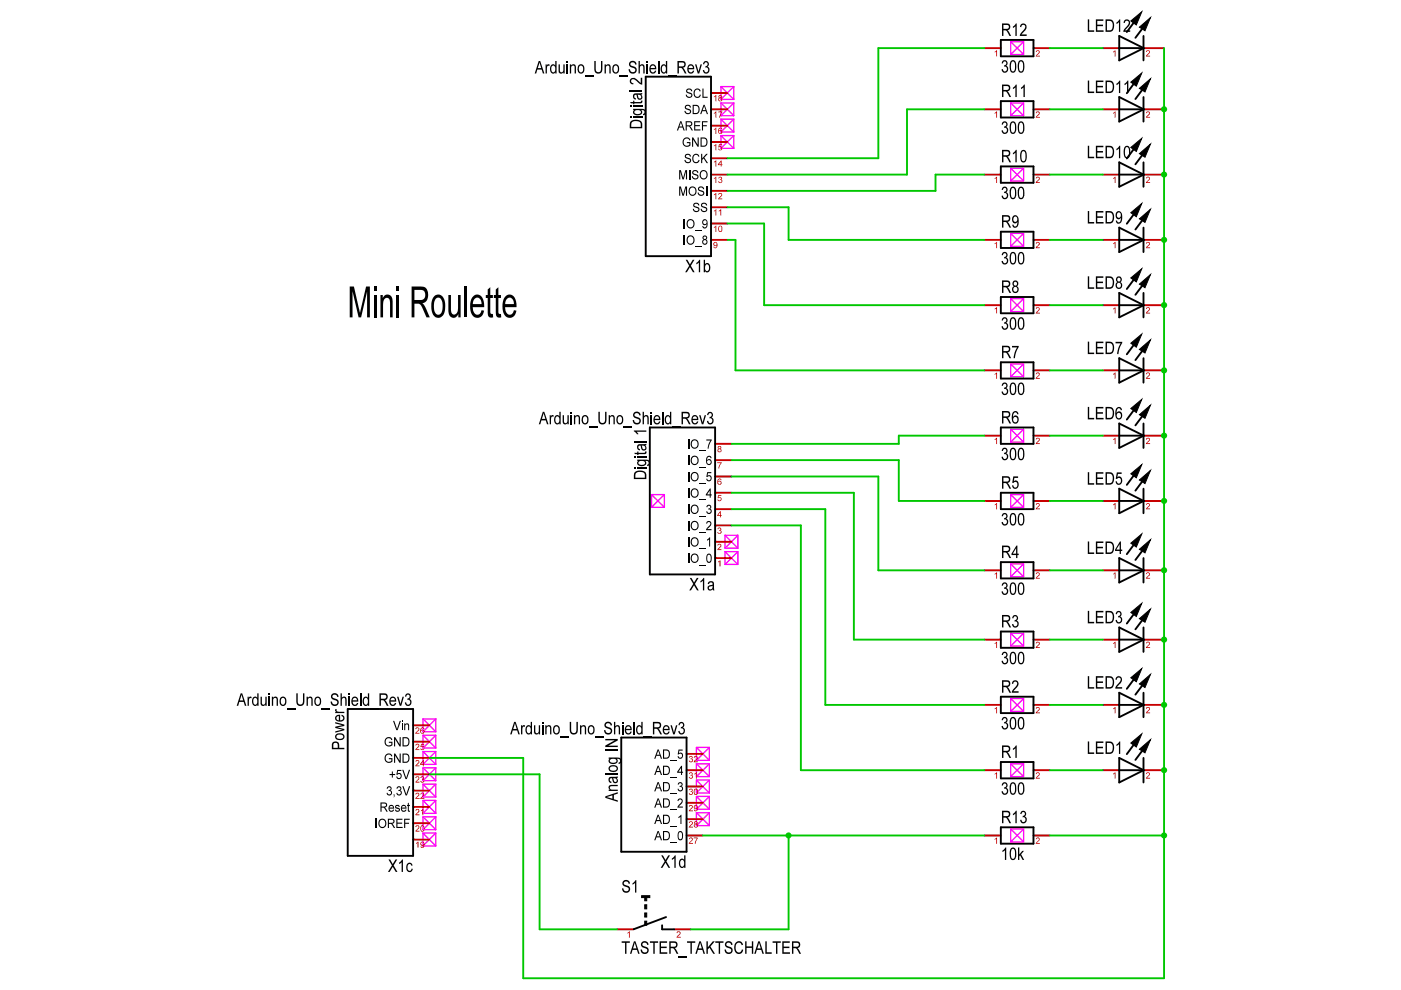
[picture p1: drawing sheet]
<svg xmlns="http://www.w3.org/2000/svg" width="297mm" height="210mm" viewBox="0 0 297 210" stroke-linecap="round" stroke-linejoin="round" font-family="sans-serif">
<g fill="none" stroke="#f0f" stroke-width=".28">
<path d="M152.8 18.4l2.8 2.7M152.8 18.4v2.7M152.8 18.4h2.8M155.6 18.4l-2.8 2.7M155.6 18.4v2.7M214.3 8.8v2.8M214.3 8.8l2.7 2.8M214.3 11.6h2.7M214.3 8.8h2.7M217 8.8v2.8M217 8.8l-2.7 2.8M152.8 24.5h2.8"/>
<path d="M152.8 21.8h2.8M152.8 21.1h2.8M152.8 21.8v2.7M152.8 25.3v2.7M152.8 28.7v2.8M152.8 21.8l2.8 2.7M152.8 25.3l2.8 2.7M152.8 28h2.8M152.8 25.3h2.8M152.8 28.7l2.8 2.8M152.8 31.5h2.8M152.8 28.7h2.8"/>
<path d="M155.6 21.8v2.7M155.6 25.3v2.7M155.6 28.7v2.8M155.6 21.8l-2.8 2.7M155.6 25.3l-2.8 2.7M155.6 28.7l-2.8 2.8M214.3 21.8v2.7M214.3 35.7v2.7M214.3 21.8l2.7 2.7M214.3 24.5h2.7M214.3 21.8h2.7M214.3 35.7l2.7 2.7"/>
<path d="M214.3 38.4h2.7M214.3 35.7h2.7M217 21.8v2.7M217 35.7v2.7M217 21.8l-2.7 2.7M217 35.7l-2.7 2.7M214.3 49.5v2.7M214.3 49.5l2.7 2.7M214.3 52.2h2.7M214.3 49.5h2.7M217 49.5v2.7M217 49.5l-2.7 2.7"/>
<path d="M214.3 63.3v2.8M214.3 77.2v2.7M214.3 63.3l2.7 2.8M214.3 66.1h2.7M214.3 63.3h2.7M214.3 77.2l2.7 2.7M214.3 79.9h2.7M214.3 77.2h2.7M217 63.3v2.8M217 77.2v2.7M217 63.3l-2.7 2.8M217 77.2l-2.7 2.7"/>
<path d="M214.3 91v2.7M214.3 91l2.7 2.7M214.3 93.7h2.7M214.3 91h2.7M217 91v2.7M217 91l-2.7 2.7M138.1 104.9l2.8 2.7M138.1 107.6h2.8M138.1 104.9v2.7M138.1 104.9h2.8M140.9 104.9l-2.8 2.7M140.9 104.9v2.7"/>
<path d="M153.7 113.5l2.7 2.7M153.7 116.2h2.7M153.7 113.5v2.7M153.7 117v2.7M153.7 113.5h2.7M153.7 117l2.7 2.7M153.7 119.7h2.7M153.7 117h2.7M156.4 113.5l-2.7 2.7M156.4 113.5v2.7M156.4 117v2.7M156.4 117l-2.7 2.7"/>
<path d="M214.3 107.6h2.7M214.3 104.9h2.7M214.3 104.9v2.7M214.3 119.5v2.8M214.3 104.9l2.7 2.7M214.3 119.5l2.7 2.8M214.3 119.5h2.7M217 104.9v2.7M217 119.5v2.8M217 104.9l-2.7 2.7M217 119.5l-2.7 2.8M214.3 134.3v2.7"/>
<path d="M214.3 122.3h2.7M214.3 134.3l2.7 2.7M214.3 137h2.7M214.3 134.3h2.7M217 134.3v2.7M217 134.3l-2.7 2.7M89.7 152.4l2.7 2.8M89.7 155.2h2.7M89.7 152.4v2.8M89.7 155.9v2.7M89.7 159.3v2.8M89.7 152.4h2.7"/>
<path d="M89.7 155.9l2.7 2.7M89.7 158.6h2.7M89.7 155.9h2.7M89.7 159.3l2.7 2.8M89.7 159.3h2.7M92.4 152.4l-2.7 2.8M92.4 152.4v2.8M92.4 155.9v2.7M92.4 159.3v2.8M92.4 155.9l-2.7 2.7M92.4 159.3l-2.7 2.8M147.7 158.5l2.7 2.7"/>
<path d="M147.7 158.5v2.7M147.7 158.5h2.7M150.4 158.5l-2.7 2.7M150.4 158.5v2.7M214.3 148.1v2.7M214.3 148.1l2.7 2.7M214.3 150.8h2.7M214.3 148.1h2.7M217 148.1v2.7M217 148.1l-2.7 2.7M89.7 162.8v2.7M89.7 166.3v2.7"/>
<path d="M89.7 169.7v2.7M89.7 173.2v2.7M89.7 176.6v2.8M89.7 166.3l2.7 2.7M89.7 169h2.7M89.7 166.3h2.7M89.7 169.7l2.7 2.7M89.7 172.4h2.7M89.7 169.7h2.7M89.7 173.2l2.7 2.7M89.7 175.9h2.7M89.7 173.2h2.7"/>
<path d="M89.7 176.6l2.7 2.8M89.7 179.4h2.7M89.7 176.6h2.7M89.7 162.1h2.7M89.7 162.8l2.7 2.7M89.7 165.5h2.7M89.7 162.8h2.7M92.4 162.8v2.7M92.4 166.3v2.7M92.4 169.7v2.7M92.4 173.2v2.7M92.4 176.6v2.8"/>
<path d="M92.4 166.3l-2.7 2.7M92.4 169.7l-2.7 2.7M92.4 173.2l-2.7 2.7M92.4 176.6l-2.7 2.8M92.4 162.8l-2.7 2.7M147.7 164.7h2.7M147.7 161.9h2.7M147.7 161.2h2.7M147.7 161.9v2.8M147.7 165.4v2.7M147.7 168.9v2.7M147.7 172.3v2.7"/>
<path d="M147.7 161.9l2.7 2.8M147.7 165.4l2.7 2.7M147.7 168.1h2.7M147.7 165.4h2.7M147.7 168.9l2.7 2.7M147.7 171.6h2.7M147.7 168.9h2.7M147.7 172.3l2.7 2.7M147.7 175h2.7M147.7 172.3h2.7M150.4 161.9v2.8M150.4 165.4v2.7"/>
<path d="M150.4 168.9v2.7M150.4 172.3v2.7M150.4 161.9l-2.7 2.8M150.4 165.4l-2.7 2.7M150.4 168.9l-2.7 2.7M150.4 172.3l-2.7 2.7M214.3 175.8l2.7 2.7M214.3 178.5h2.7M214.3 161.9v2.8M214.3 175.8v2.7M214.3 175.8h2.7M214.3 161.9l2.7 2.8"/>
<path d="M214.3 164.7h2.7M214.3 161.9h2.7M217 175.8l-2.7 2.7M217 161.9v2.8M217 175.8v2.7M217 161.9l-2.7 2.8"/>
</g>
<g fill="#000">
<path d="M74.1 60.7h.9l1.3 5.7 1.3-5.7h.8v6.6h-.6v-5.5l-1.2 5.5h-.6l-1.3-5.6v5.6h-.6zM79.3 60.7h.5v1h-.5zM79.3 62.5h.5v4.8h-.5zM80.7 62.5h.5v.7a1.07 1.07 0 0 1 1.2-.7 1.07 1.07 0 0 1 .8 1.2v3.6h-.5v-2.9a.84 .84 0 0 0-.1-.9 .84 .84 0 0 0-.9-.3l-.4 .7-.1 3.4h-.5zM84.1 60.7h.5v1h-.5zM84.1 62.5h.5v4.8h-.5zM87.3 60.7h1.9a1.36 1.36 0 0 1 1.6 1.6h-.7l-.1-.5-.5-.3h-1.6v2.1h1.2a.98 .98 0 0 0 1-1.3h.7a1.69 1.69 0 0 1-1.2 2l.5 .7 1 2.3h-.7l-1-2.3a.88 .88 0 0 0-.9-.6h-.6v2.9h-.6zM92.1 62.7a1.34 1.34 0 0 1 1.5-.1 1.34 1.34 0 0 1 .7 1.2 3.2 3.2 0 0 1-.8 3.4 1.34 1.34 0 0 1-2-1.2l-.1-1.1h.6a1.34 1.34 0 0 0 1.1 1.8 2.51 2.51 0 0 0 .5-3.1 .75 .75 0 0 0-.8-.5 .75 .75 0 0 0-.7 .7l-.1 1.1h-.6a2.77 2.77 0 0 1 .7-2.2zM95.1 62.5h.5v2.7a1.11 1.11 0 0 0 .7 1.5 1.23 1.23 0 0 0 .8-1.6v-2.6h.6v4.8h-.5v-.7a1.08 1.08 0 0 1-1.3 .8 1.08 1.08 0 0 1-.8-1.3zM98.5 60.7h.5v6.6h-.5zM100.3 62.8a1.32 1.32 0 0 1 1.5-.2 1.32 1.32 0 0 1 .8 1.3h-.6a.9 .9 0 0 0-1-.8 .9 .9 0 0 0-.7 1.1l-.1 .3h1.9l-.1-.6h.6l.1 1.2h-2.5a1.27 1.27 0 0 0 1.2 1.6l.5-.3 .2-.6 .5 .1a1.43 1.43 0 0 1-1.3 1.5 1.43 1.43 0 0 1-1.5-1.4l-.1-1.6 .2-.9zM103.4 61.4l.5-.5v1.6h.6v.7h-.6v2.7a.46 .46 0 0 0 .1 .5 .46 .46 0 0 0 .5 .2l.1 .7a.84 .84 0 0 1-1-.1 .84 .84 0 0 1-.2-1v-3h-.4v-.7h.4z"/>
<path d="M105.1 61.4l.6-.5v1.6h.5v.7h-.5v2.7a.46 .46 0 0 0 0 .5 .46 .46 0 0 0 .5 .2l.1 .7a.84 .84 0 0 1-1-.1 .84 .84 0 0 1-.2-1v-3h-.4v-.7h.4zM107.2 62.8a1.32 1.32 0 0 1 1.5-.2 1.32 1.32 0 0 1 .7 1.3h-.5a.9 .9 0 0 0-1-.8 .9 .9 0 0 0-.8 1.1v.3h1.9l-.1-.6h.5l.1 1.2h-2.4a1.27 1.27 0 0 0 1.1 1.6l.5-.3 .3-.6 .5 .1a1.43 1.43 0 0 1-1.4 1.5 1.43 1.43 0 0 1-1.5-1.4v-1.6l.2-.9z"/>
</g>
<path d="M145.6 159.9h3.4" fill="none" stroke="#c70000" stroke-width=".4"/>
<g fill="#c70000">
<path d="M146.1 160.5a.37 .37 0 0 1 .6-.2 .37 .37 0 0 1 0 .6 .42 .42 0 0 1 0 .7 .42 .42 0 0 1-.7-.3l.2-.1a.27 .27 0 0 0 .3 .3 .27 .27 0 0 0 .2-.4 .27 .27 0 0 0-.3-.1v-.2a.22 .22 0 0 0 .3-.1 .22 .22 0 0 0-.2-.3 .22 .22 0 0 0-.2 .1l-.2 .1z"/>
<path d="M147.2 160.4a.46 .46 0 0 1 .7 .1 .46 .46 0 0 1-.3 .7l-.3 .2h.7v.2h-.9l.1-.3a.67 .67 0 0 0 .5-.8l-.3-.1-.3 .2z"/>
</g>
<path d="M139.4 158.9h.3l.7 2h-.3l-.5-1.8-.4 .9h.6l.1 .3h-.7l-.2 .6h-.3zM140.6 158.9h.6v.2h-.4v1.5a.78 .78 0 0 0 1-.5 .78 .78 0 0 0-.6-1v-.2a1 1 0 0 1 .8 1 1 1 0 0 1-.8 1h-.6zM142.1 161.2h1.5v.2h-1.5zM143.9 158.9h.8v.3h-.7l-.1 .5a.6 .6 0 0 1 .9 .2 .6 .6 0 0 1-.4 .9 .6 .6 0 0 1-.7-.5h.2a.41 .41 0 0 0 .6 .2 .41 .41 0 0 0 0-.6 .41 .41 0 0 0-.6 .1l-.2-.1z" fill="#000"/>
<path d="M145.6 163.3h3.4" fill="none" stroke="#c70000" stroke-width=".4"/>
<g fill="#c70000">
<path d="M146.1 163.9a.37 .37 0 0 1 .6-.1 .37 .37 0 0 1 0 .6 .42 .42 0 0 1 0 .7 .42 .42 0 0 1-.7-.4h.2a.27 .27 0 0 0 .3 .3 .27 .27 0 0 0 .2-.4 .27 .27 0 0 0-.3-.2v-.1a.22 .22 0 0 0 .3-.2 .22 .22 0 0 0-.2-.2 .22 .22 0 0 0-.2 .1l-.2 .1z"/>
<path d="M147.2 164.1l.5-.4v1.4h-.1v-1.1l-.4 .2z"/>
</g>
<path d="M139.4 162.3h.3l.7 2h-.3l-.5-1.7-.4 .9h.6l.1 .2h-.7l-.2 .6h-.3zM140.6 162.3h.6v.3h-.4v1.5a.78 .78 0 0 0 1-.6 .78 .78 0 0 0-.6-.9v-.3a1 1 0 0 1 .8 1 1 1 0 0 1-.8 1h-.6zM142.1 164.7h1.5v.2h-1.5zM144.4 162.4h.2v1.2h-.2v-.8l-.6 .8h1v.3h-.2v.4h-.2v-.4h-.8v-.3z" fill="#000"/>
<path d="M145.6 166.8h3.4" fill="none" stroke="#c70000" stroke-width=".4"/>
<g fill="#c70000">
<path d="M146.1 167.4a.37 .37 0 0 1 .6-.2 .37 .37 0 0 1 0 .6 .42 .42 0 0 1 0 .7 .42 .42 0 0 1-.7-.3h.2a.27 .27 0 0 0 .3 .2 .27 .27 0 0 0 .2-.3 .27 .27 0 0 0-.3-.2v-.2a.22 .22 0 0 0 .3-.1 .22 .22 0 0 0-.2-.3 .22 .22 0 0 0-.2 .2h-.2z"/>
<path d="M147.2 167.4l.2-.2-.1 .4a.51 .51 0 0 0 .3 .8l.2-.3a.53 .53 0 0 0-.4-.7v-.2a.69 .69 0 0 1 .6 .6 .69 .69 0 0 1-.5 .8 .78 .78 0 0 1-.3-1.2z"/>
</g>
<path d="M139.4 165.8h.3l.7 2h-.3l-.5-1.7-.4 .8h.6l.1 .3h-.7l-.2 .6h-.3zM140.6 165.8h.6v.3h-.4v1.5a.78 .78 0 0 0 1-.6 .78 .78 0 0 0-.6-.9v-.3a1 1 0 0 1 .8 1 1 1 0 0 1-.8 1h-.6zM142.1 168.2h1.5v.1h-1.5zM143.9 165.9a.49 .49 0 0 1 .7 .1 .49 .49 0 0 1-.1 .7 .58 .58 0 0 1 .1 1 .58 .58 0 0 1-.9-.4l.2-.1a.38 .38 0 0 0 .4 .4 .38 .38 0 0 0 .3-.5 .38 .38 0 0 0-.5-.2v-.3a.32 .32 0 0 0 .4-.2 .32 .32 0 0 0-.3-.4 .32 .32 0 0 0-.3 .4l-.2-.1z" fill="#000"/>
<path d="M145.6 170.2h3.4" fill="none" stroke="#c70000" stroke-width=".4"/>
<g fill="#c70000">
<path d="M146.2 170.8a.46 .46 0 0 1 .7 .1 .46 .46 0 0 1-.4 .7l-.2 .2h.6v.2h-.9l.2-.3a.67 .67 0 0 0 .5-.8l-.3-.1-.4 .2z"/>
<path d="M147.2 170.8a.53 .53 0 0 1 .7 0 .53 .53 0 0 1 .1 .7 .43 .43 0 0 1-.4 .5 .43 .43 0 0 1-.5-.3l.3 .2a.59 .59 0 0 0 .4-.5 .59 .59 0 0 0-.3-.6 .33 .33 0 0 0-.2 .5 .33 .33 0 0 0 .5 .1 .42 .42 0 0 1-.6 0 .42 .42 0 0 1 0-.6z"/>
</g>
<path d="M139.4 169.3h.3l.7 1.9h-.3l-.5-1.7-.4 .9h.6l.1 .2h-.7l-.2 .6h-.3zM140.6 169.3h.6v.2h-.4v1.5a.78 .78 0 0 0 1-.5 .78 .78 0 0 0-.6-1v-.2a1 1 0 0 1 .8 .9 1 1 0 0 1-.8 1h-.6zM142.1 171.6h1.5v.2h-1.5zM143.8 169.4a.62 .62 0 0 1 .9 .2 .62 .62 0 0 1-.2 .9l-.6 .5h.9v.2h-1.2l.5-.7a.64 .64 0 0 0 .2-1h-.2l-.3 .4-.2-.1z" fill="#000"/>
<path d="M145.6 173.7h3.4" fill="none" stroke="#c70000" stroke-width=".4"/>
<g fill="#c70000">
<path d="M146.2 174.2a.46 .46 0 0 1 .7 .2 .46 .46 0 0 1-.4 .6l-.2 .3h.6v.2h-.9l.2-.3a.67 .67 0 0 0 .5-.9h-.3l-.4 .2z"/>
<path d="M147.2 174.2a.36 .36 0 0 1 .6-.1 .36 .36 0 0 1-.1 .6 .42 .42 0 0 1 .1 .7 .42 .42 0 0 1-.7-.2 .42 .42 0 0 1 .4-.6 .19 .19 0 0 0 .3-.1 .19 .19 0 0 0-.3-.2 .31 .31 0 0 0-.2 .2 .31 .31 0 0 0 .1 .3l-.1 .1a.27 .27 0 0 0 .1 .4 .27 .27 0 0 0 .3-.1 .27 .27 0 0 0-.1-.4 .38 .38 0 0 1-.4-.1 .38 .38 0 0 1 0-.5z"/>
</g>
<path d="M139.4 172.7h.3l.7 2h-.3l-.5-1.7-.4 .9h.6l.1 .2h-.7l-.2 .6h-.3zM140.6 172.7h.6v.3h-.4v1.5a.78 .78 0 0 0 1-.6 .78 .78 0 0 0-.6-.9v-.3a1 1 0 0 1 .8 1 1 1 0 0 1-.8 1h-.6zM142.1 175.1h1.5v.2h-1.5zM143.8 173.2l.7-.5v2h-.2v-1.5l-.5 .3z" fill="#000"/>
<path d="M145.6 177.1h3.4" fill="none" stroke="#c70000" stroke-width=".4"/>
<g fill="#c70000">
<path d="M146.2 177.7a.46 .46 0 0 1 .7 .1 .46 .46 0 0 1-.4 .7l-.2 .2h.6v.2h-.9l.2-.3a.67 .67 0 0 0 .5-.8l-.3-.1-.4 .2z"/>
<path d="M147.1 177.6h.9l-.5 1.3h-.2l.1-.4 .4-.7h-.7z"/>
</g>
<g fill="#000">
<path d="M109 153.1l.2 .2-.4 1.3h.7l-.5-1.5h.3l.9 2.6h-.3l-.3-.8h-.9l-.2 .8h-.3zM110.5 153.8h.2v.3l.2-.3h.3h.1v.3a.38 .38 0 0 0-.5 .1 .38 .38 0 0 0-.1 .5v1h-.2zM112.5 153.1h.3v2.6h-.3v-.3h-.2l.2-.5a.6 .6 0 0 0-.6-.8 .84 .84 0 0 0 .3 1.4l.3-.1a.6 .6 0 0 1-.7 .3 .6 .6 0 0 1-.4-.7 .83 .83 0 0 1 .1-.9 .83 .83 0 0 1 .8-.3l.2 .2zM113.2 153.8h.3v1.2a.39 .39 0 0 0 .3 .5 .39 .39 0 0 0 .4-.5v-1.2h.3v1.9h-.3v-.3a.56 .56 0 0 1-.7 .3 .56 .56 0 0 1-.3-.7zM114.9 153.1h.3v.3h-.3zM114.9 153.8h.3v1.9h-.3zM115.6 153.8h.3v.3a.56 .56 0 0 1 .7-.3 .56 .56 0 0 1 .3 .7v1.2h-.3v-1.2a.41 .41 0 0 0-.4-.5 .41 .41 0 0 0-.3 .6v1.1h-.3zM117.5 153.9a.75 .75 0 0 1 .9 0 .75 .75 0 0 1 .3 .8 .77 .77 0 0 1-.7 1 .77 .77 0 0 1-.8-1l.1-.2 .2 .1a.55 .55 0 0 0 .1 .6 .55 .55 0 0 0 .6 .2l.2-.3a.65 .65 0 0 0 0-.7 .65 .65 0 0 0-.6-.3l-.3 .5-.2-.1zM118.8 156.2h1.8v.2h-1.8zM120.8 153.1h.3v1.5a.61 .61 0 0 0 .6 .8 .61 .61 0 0 0 .5-.8v-1.5h.3v1.5a.9 .9 0 0 1-.8 1.1 .9 .9 0 0 1-.9-1.1zM123 153.8h.3v.3a.56 .56 0 0 1 .7-.3 .56 .56 0 0 1 .3 .7v1.2h-.3v-1.2a.41 .41 0 0 0-.5-.5 .41 .41 0 0 0-.2 .6v1.1h-.3zM124.8 153.9a.75 .75 0 0 1 .9 0 .75 .75 0 0 1 .4 .8 .77 .77 0 0 1-.7 1 .77 .77 0 0 1-.8-1v-.2l.3 .1a.55 .55 0 0 0 0 .6 .55 .55 0 0 0 .7 .2l.2-.3a.65 .65 0 0 0 0-.7 .65 .65 0 0 0-.6-.3l-.3 .5-.3-.1z"/>
<path d="M126.2 156.2h1.7v.2h-1.7zM128.4 153.2a.83 .83 0 0 1 .8-.1 .83 .83 0 0 1 .6 .7h-.3a.48 .48 0 0 0-.6-.5 .48 .48 0 0 0-.3 .7l.2 .1a.87 .87 0 0 1 1 .8 .87 .87 0 0 1-.9 .9 .87 .87 0 0 1-.8-1h.3a.54 .54 0 0 0 .5 .7 .54 .54 0 0 0 .5-.8l-.4-.2a.79 .79 0 0 1-.7-.4 .79 .79 0 0 1 .1-.9zM130.2 153.1h.3v.9a.57 .57 0 0 1 .7-.2 .57 .57 0 0 1 .3 .7v1.2h-.3v-1.4a.41 .41 0 0 0-.6-.2 .41 .41 0 0 0-.1 .5v1.1h-.3zM128.3 156.7h2.7v.3l-2 1.1h2v.3h-2.7v-.3l2-1.1h-2zM131.9 153.1h.3v.3h-.3zM131.9 153.8h.3v1.9h-.3zM132.8 153.9a.79 .79 0 0 1 .9 0 .79 .79 0 0 1 .2 .9h-1.2a.51 .51 0 0 0 .2 .6 .51 .51 0 0 0 .6 0l.2-.3h.2a.8 .8 0 0 1-1 .6 .8 .8 0 0 1-.4-1.2h1.2a.47 .47 0 0 0-.5-.5 .47 .47 0 0 0-.5 .5h-.2zM135.2 153.9l.5-.1 .3 .2v-.9h.2v2.6h-.2v-.3h-.2l.2-.5a.6 .6 0 0 0-.6-.8 .84 .84 0 0 0 .2 1.4l.4-.1a.6 .6 0 0 1-.8 .3 .6 .6 0 0 1-.3-.7v-.8zM136.4 156.2h1.8v.2h-1.8zM138.4 153.1h1.3l.4 .3 .1 .2h-.3l-.3-.2h-.9v.8h1l.2-.6h.3l-.2 .7-.4 .2 .8 1.2h-.4l-.3-.5a.78 .78 0 0 0-1-.7v1.2h-.3zM140.8 153.9a.79 .79 0 0 1 .9 0 .79 .79 0 0 1 .3 .9h-1.2a.51 .51 0 0 0 .2 .6 .51 .51 0 0 0 .5 0l.2-.3h.3a.8 .8 0 0 1-1.1 .6 .8 .8 0 0 1-.4-1.2h1.2a.47 .47 0 0 0-.5-.5 .47 .47 0 0 0-.4 .5h-.3zM142.2 153.8h.3l.4 1.5 .4-1.5h.3l-.6 1.9h-.3z"/>
<path d="M144 153.2a.65 .65 0 0 1 1 .1 .65 .65 0 0 1-.2 1 .74 .74 0 0 1 .2 1.3 .74 .74 0 0 1-1.2-.6h.3a.48 .48 0 0 0 .7 .4 .48 .48 0 0 0 0-.8l-.5-.1 .1-.4a.38 .38 0 0 0 .5-.3 .38 .38 0 0 0-.4-.4 .38 .38 0 0 0-.4 .4l-.3-.1zM129.2 162.5a1.24 1.24 0 0 1 1.8 .3 .87 .87 0 0 1-1.2 .9v-.3a.55 .55 0 0 0 .7 0 .55 .55 0 0 0 .1-.7l-.3-.2a.65 .65 0 0 0-.7 0 .65 .65 0 0 0-.3 .6l.5 .3v.3a.71 .71 0 0 1-.7-.4 .71 .71 0 0 1 .1-.8zM129.1 164.9l.5-.2 1.4-.1v.3l-.4 .2-.6-.1 .1 .4a.35 .35 0 0 0 .3 .4 .35 .35 0 0 0 .4-.3 .35 .35 0 0 0-.2-.4l.1-.1a.59 .59 0 0 1 0 1 .59 .59 0 0 1-.8-.5l-.1-.5a.39 .39 0 0 0-.5 .3 .39 .39 0 0 0 .3 .5v.2a.72 .72 0 0 1-.5-1.1zM128.3 168.8l2.7-.8v.3l-.8 .2v1l.8 .2v.3l-2.7-.8 .3-.2 1.2 .4v-.8l-1.5 .6zM129.1 166.6l.5-.2h1.4v.3h-1.2a.41 .41 0 0 0-.5 .5 .41 .41 0 0 0 .6 .2h1.1v.3h-1.9v-.3h.2l-.3-.3zM129.1 160.6h1.6a.72 .72 0 0 1 1 .5 .72 .72 0 0 1-.6 .9l.1-.3a.46 .46 0 0 0 .2-.6 .46 .46 0 0 0-.7-.2 .68 .68 0 0 1 .1 .9 .68 .68 0 0 1-.8 .2 .71 .71 0 0 1-.8-.2 .71 .71 0 0 1 0-.8l.1-.1 .1 .2-.1 .2a.78 .78 0 0 0 .7 .4 .78 .78 0 0 0 .7-.5 .91 .91 0 0 0-1.3-.1l-.1-.2h-.2zM139.4 176.2h.3l.7 2h-.3l-.5-1.8-.4 .9h.6l.1 .2h-.7l-.2 .7h-.3zM140.6 176.2h.6v.2h-.4v1.5a.78 .78 0 0 0 1-.5 .78 .78 0 0 0-.6-1v-.2a1 1 0 0 1 .8 1 1 1 0 0 1-.8 1h-.6zM142.1 178.5h1.5v.2h-1.5zM143.9 176.3a.67 .67 0 0 1 .8 .1 .67 .67 0 0 1 .1 .8 .66 .66 0 0 1-.1 .8 .66 .66 0 0 1-.8 .1 1.77 1.77 0 0 1-.1-1.7l.1 .3a.78 .78 0 0 0 .5 1.2 1.06 1.06 0 0 0-.2-1.5l-.2 .2-.2-.2zM140.2 181.4h.3l.6 .9 .6-.9h.3l-.7 1.2 .8 1.4h-.4l-.6-1.1-.7 1.1h-.3l.8-1.4zM143.1 181.4h.2v2.6h-.3v-2.1l-.5 .4v-.3z"/>
<path d="M145.1 181.4h.2v2.6h-.2v-.3h-.2l.2-.5a.6 .6 0 0 0-.6-.8 .84 .84 0 0 0 .2 1.4l.4-.1a.6 .6 0 0 1-.8 .3 .6 .6 0 0 1-.3-.7 .83 .83 0 0 1 0-.9 .83 .83 0 0 1 .9-.3l.2 .2z"/>
</g>
<path d="M134.4 153.1v2.6M128.3 164.1h2.7" fill="none" stroke="#000" stroke-width=".28"/>
<path d="M131.7 156.4h13.9v24.2h-13.9z" fill="none" stroke="#000" stroke-width=".4"/>
<path d="M128.3 159.1h2.7" fill="none" stroke="#000" stroke-width=".3"/>
<path d="M87.6 153.8h3.4" fill="none" stroke="#c70000" stroke-width=".4"/>
<g fill="#c70000">
<path d="M88.2 154.3a.46 .46 0 0 1 .7 .2 .46 .46 0 0 1-.4 .6l-.2 .3h.6v.2h-.8l.1-.3a.67 .67 0 0 0 .5-.9h-.3l-.3 .2z"/>
<path d="M89.2 154.4l.5-.2 .3 .4h-.2a.3 .3 0 0 0-.4-.2 .3 .3 0 0 0-.1 .5v.4a.29 .29 0 0 0 .4 .1 .29 .29 0 0 0 .1-.5 .29 .29 0 0 0-.5 0 .4 .4 0 0 1 .7 .1 .4 .4 0 0 1-.3 .6 .69 .69 0 0 1-.6-.5 .69 .69 0 0 1 .1-.7z"/>
</g>
<path d="M83.3 152.8h.3l.6 1.8 .6-1.8h.2l-.7 2h-.3zM85.2 152.8h.2v.3h-.2zM85.2 153.4h.2v1.4h-.2zM85.7 153.4h.2v.2a.45 .45 0 0 1 .6-.2 .45 .45 0 0 1 .2 .5v.9h-.2v-.8a.32 .32 0 0 0-.3-.4 .32 .32 0 0 0-.3 .5v.7h-.2z" fill="#000"/>
<path d="M87.6 157.2h3.4" fill="none" stroke="#c70000" stroke-width=".4"/>
<g fill="#c70000">
<path d="M88.2 157.8a.46 .46 0 0 1 .7 .2 .46 .46 0 0 1-.4 .6l-.2 .3h.6v.1h-.8l.1-.3a.67 .67 0 0 0 .5-.8h-.3l-.3 .2z"/>
<path d="M89.3 157.7h.6v.2h-.5l-.1 .3a.45 .45 0 0 1 .7 .3 .45 .45 0 0 1-.3 .5 .45 .45 0 0 1-.6-.3h.2a.29 .29 0 0 0 .4 .1 .29 .29 0 0 0 .1-.5 .29 .29 0 0 0-.5 .1h-.2z"/>
</g>
<path d="M81.8 156.5a.81 .81 0 0 1 1.4 .4h-.2a.66 .66 0 0 0-.9-.3 .66 .66 0 0 0-.3 .9 .71 .71 0 0 0 1.2 .4v-.4h-.6v-.2h.8v.7a1.01 1.01 0 0 1-1.4 0 1.01 1.01 0 0 1 0-1.5zM83.5 156.3h.3l.9 1.5v-1.5h.3v2h-.3l-.9-1.6v1.6h-.3zM85.3 156.3h.7v.2h-.4v1.5a.78 .78 0 0 0 1-.5 .78 .78 0 0 0-.6-1v-.2a1 1 0 0 1 .8 1 1 1 0 0 1-.8 1h-.7z" fill="#000"/>
<path d="M87.6 160.7h3.4" fill="none" stroke="#c70000" stroke-width=".4"/>
<g fill="#c70000">
<path d="M88.2 161.2a.46 .46 0 0 1 .7 .2 .46 .46 0 0 1-.4 .7l-.2 .2h.6v.2h-.8l.1-.3a.67 .67 0 0 0 .5-.8l-.3-.1-.3 .2z"/>
<path d="M89.7 161.2h.1v.8h.2l-.2 .5h-.1v-1l-.4 .5h.4v.2h-.7z"/>
</g>
<path d="M81.8 160a.81 .81 0 0 1 1.4 .3l-.2 .1a.66 .66 0 0 0-.9-.3 .66 .66 0 0 0-.3 .9 .71 .71 0 0 0 1.2 .3v-.3h-.6v-.3h.8v.8a1.01 1.01 0 0 1-1.4 0 1.01 1.01 0 0 1 0-1.5zM83.5 159.8h.3l.9 1.5v-1.5h.3v1.9h-.3l-.9-1.5v1.5h-.3zM85.3 159.8h.7v.2h-.4v1.5a.78 .78 0 0 0 1-.5 .78 .78 0 0 0-.6-1v-.2a1 1 0 0 1 .8 .9 1 1 0 0 1-.8 1h-.7z" fill="#000"/>
<path d="M87.6 164.2h3.4" fill="none" stroke="#c70000" stroke-width=".4"/>
<g fill="#c70000">
<path d="M88.2 164.7a.46 .46 0 0 1 .7 .2 .46 .46 0 0 1-.4 .6l-.2 .3h.6v.1h-.8l.1-.3a.67 .67 0 0 0 .5-.8h-.3l-.3 .2z"/>
<path d="M89.2 164.8a.37 .37 0 0 1 .5-.2 .37 .37 0 0 1 0 .6 .42 .42 0 0 1 .1 .7 .42 .42 0 0 1-.7-.3h.2a.27 .27 0 0 0 .3 .2 .27 .27 0 0 0 .2-.3 .27 .27 0 0 0-.3-.2v-.2a.22 .22 0 0 0 .2-.1 .22 .22 0 0 0-.1-.3 .22 .22 0 0 0-.3 .2h-.2z"/>
</g>
<path d="M83.1 163.6h.2v.5h.5v.2h-.5v.6h-.2v-.6h-.5v-.2h.5zM84.2 163.2h.9v.3h-.7l-.1 .5a.6 .6 0 0 1 .8 .3 .6 .6 0 0 1-.3 .8 .6 .6 0 0 1-.8-.4l.2-.1a.41 .41 0 0 0 .6 .2 .41 .41 0 0 0 .1-.6 .41 .41 0 0 0-.7 .1h-.2zM85.3 163.2h.2l.6 1.8 .6-1.8h.3l-.7 2h-.3z" fill="#000"/>
<path d="M87.6 167.6h3.4" fill="none" stroke="#c70000" stroke-width=".4"/>
<g fill="#c70000">
<path d="M88.2 168.1a.46 .46 0 0 1 .7 .2 .46 .46 0 0 1-.4 .7l-.2 .2h.6v.2h-.8l.1-.3a.67 .67 0 0 0 .5-.8l-.3-.1-.3 .2z"/>
<path d="M89.2 168.1a.46 .46 0 0 1 .8 .2 .46 .46 0 0 1-.4 .7l-.3 .2h.7v.2h-.9l.1-.3a.67 .67 0 0 0 .5-.8l-.3-.1-.3 .2z"/>
</g>
<path d="M82.2 166.8a.49 .49 0 0 1 .7 0 .49 .49 0 0 1-.1 .8 .58 .58 0 0 1 .1 1 .58 .58 0 0 1-.9-.5h.2a.38 .38 0 0 0 .4 .3 .38 .38 0 0 0 .3-.5 .38 .38 0 0 0-.5-.2v-.2a.32 .32 0 0 0 .4-.3 .32 .32 0 0 0-.3-.3 .32 .32 0 0 0-.3 .3h-.2zM83.4 168.4h.3l-.2 .7zM84.2 166.8a.49 .49 0 0 1 .8 0 .49 .49 0 0 1-.1 .8 .58 .58 0 0 1 0 1 .58 .58 0 0 1-.9-.5h.2a.38 .38 0 0 0 .5 .3 .38 .38 0 0 0 .3-.5 .38 .38 0 0 0-.5-.2v-.2a.32 .32 0 0 0 .4-.3 .32 .32 0 0 0-.3-.3 .32 .32 0 0 0-.3 .3h-.2zM85.3 166.7h.3l.5 1.7 .6-1.7h.3l-.7 2h-.3z" fill="#000"/>
<path d="M87.6 171.1h3.4" fill="none" stroke="#c70000" stroke-width=".4"/>
<g fill="#c70000">
<path d="M88.2 171.6a.46 .46 0 0 1 .7 .2 .46 .46 0 0 1-.4 .6l-.2 .3h.6v.1h-.8l.1-.2a.67 .67 0 0 0 .5-.9h-.3l-.3 .2z"/>
<path d="M89.2 171.9l.5-.4v1.3h-.1v-1l-.4 .2z"/>
</g>
<path d="M80.7 170.1h.7a.54 .54 0 0 1 .7 .5 .54 .54 0 0 1-.5 .6v-.2a.32 .32 0 0 0 .2-.4 .32 .32 0 0 0-.3-.2h-.6v.6h.7l.6 1.1h-.3l-.2-.4a.64 .64 0 0 0-.8-.5v.9h-.2zM82.6 170.8a.63 .63 0 0 1 .7 0 .63 .63 0 0 1 .3 .6h-1a.41 .41 0 0 0 .3 .5 .41 .41 0 0 0 .5-.3l.2 .1a.63 .63 0 0 1-.9 .4 .63 .63 0 0 1-.3-.9h1a.4 .4 0 0 0-.4-.3 .4 .4 0 0 0-.4 .3h-.2zM83.9 170.8a.51 .51 0 0 1 .9 .2l-.3 .1a.28 .28 0 0 0-.2-.2 .28 .28 0 0 0-.3 .2l.1 .1a.54 .54 0 0 1 .7 .3 .54 .54 0 0 1-.5 .7 .54 .54 0 0 1-.6-.5l.2-.1a.29 .29 0 0 0 .4 .3 .29 .29 0 0 0 .2-.3 .53 .53 0 0 1-.6-.2 .53 .53 0 0 1 0-.6zM85.2 170.8a.63 .63 0 0 1 .8 0 .63 .63 0 0 1 .2 .6h-1a.41 .41 0 0 0 .3 .5 .41 .41 0 0 0 .5-.3l.2 .1a.63 .63 0 0 1-.8 .4 .63 .63 0 0 1-.4-.9h1a.4 .4 0 0 0-.4-.3 .4 .4 0 0 0-.4 .3h-.2zM86.5 170.3l.2-.1v.5h.2v.2h-.2v.9l.2 .1v.2l-.4-.1v-1.1h-.2z" fill="#000"/>
<path d="M87.6 174.5h3.4" fill="none" stroke="#c70000" stroke-width=".4"/>
<g fill="#c70000">
<path d="M88.2 175.1a.46 .46 0 0 1 .7 .2 .46 .46 0 0 1-.4 .6l-.2 .2h.6v.2h-.8l.1-.3a.67 .67 0 0 0 .5-.8h-.3l-.3 .1z"/>
<path d="M89.2 175.2l.2-.2-.1 .4a.51 .51 0 0 0 .4 .8l.1-.3a.53 .53 0 0 0-.3-.7l-.1-.2a.69 .69 0 0 1 .6 .6 .69 .69 0 0 1-.4 .7 .78 .78 0 0 1-.4-1.1z"/>
</g>
<path d="M79.7 173.6h.2v2h-.2zM80.5 173.8l.6-.2h.2l-.1 .2a.73 .73 0 0 0-.8 .8 .73 .73 0 0 0 1 .6 .89 .89 0 0 0-.2-1.4l.1-.2a.96 .96 0 0 1 .6 1.4 .96 .96 0 0 1-1.4 .3l-.3-.7zM82.2 173.6h.8a.54 .54 0 0 1 .6 .5 .54 .54 0 0 1-.5 .6v-.2a.32 .32 0 0 0 .3-.4 .32 .32 0 0 0-.4-.3h-.5v.7h.6l.7 1.1h-.3l-.2-.4a.64 .64 0 0 0-.8-.5v.9h-.3zM84 173.6h1.3v.2h-1v.6h1v.2h-1v.7h1.1v.3h-1.4zM85.7 173.6h1.2v.2h-1v.6h.8v.3h-.8v.9h-.2z" fill="#000"/>
<path d="M87.6 178h3.4" fill="none" stroke="#c70000" stroke-width=".4"/>
<g fill="#c70000">
<path d="M88.2 178.8l.5-.4v1.4h-.2v-1.1l-.3 .2z"/>
<path d="M89.2 178.6a.53 .53 0 0 1 .7 0 .53 .53 0 0 1 .1 .7 .43 .43 0 0 1-.4 .5 .43 .43 0 0 1-.5-.3l.4 .1a.59 .59 0 0 0 .3-.5 .59 .59 0 0 0-.2-.5 .33 .33 0 0 0-.3 .4 .33 .33 0 0 0 .5 .2 .42 .42 0 0 1-.6 0 .42 .42 0 0 1 0-.6z"/>
</g>
<g fill="#000">
<path d="M51 147l.2 .3-.4 1.2h.8l-.6-1.5h.4l.8 2.6h-.3l-.2-.8h-1l-.2 .8h-.3zM52.5 147.7h.2v.3l.2-.3h.3l.2 .1-.1 .3a.38 .38 0 0 0-.5 0 .38 .38 0 0 0 0 .5v1h-.3zM53.7 147.8l.6-.1 .2 .3v-1h.3v2.6h-.3v-.2l-.1-.1 .1-.4a.6 .6 0 0 0-.5-.9 .84 .84 0 0 0 .2 1.4h.3a.6 .6 0 0 1-.7 .3 .6 .6 0 0 1-.4-.7l.1-.8zM55.2 147.7h.3v1.2a.39 .39 0 0 0 .3 .5 .39 .39 0 0 0 .5-.4v-1.3h.2v1.9h-.2v-.2a.56 .56 0 0 1-.8 .2 .56 .56 0 0 1-.3-.7zM57 147h.2v.4h-.2zM57 147.7h.2v1.9h-.2zM57.6 147.7h.3v.3a.56 .56 0 0 1 .7-.3 .56 .56 0 0 1 .3 .8v1.1h-.2v-1.1a.41 .41 0 0 0-.5-.5 .41 .41 0 0 0-.3 .6v1h-.3zM59.5 147.9a.75 .75 0 0 1 .9-.1 .75 .75 0 0 1 .3 .9 .77 .77 0 0 1-.7 1 .77 .77 0 0 1-.7-1v-.3l.2 .1a.55 .55 0 0 0 .1 .7 .55 .55 0 0 0 .7 .1l.1-.3a.65 .65 0 0 0 .1-.7 .65 .65 0 0 0-.7-.3l-.3 .5-.2-.1zM60.8 150.2h1.8v.2h-1.8zM62.8 147h.3v1.5a.61 .61 0 0 0 .6 .9 .61 .61 0 0 0 .5-.9v-1.5h.3v1.5a.9 .9 0 0 1-.8 1.2 .9 .9 0 0 1-.9-1.2zM65 147.7h.3v.3a.56 .56 0 0 1 .7-.3 .56 .56 0 0 1 .3 .8v1.1h-.3v-1.1a.41 .41 0 0 0-.4-.5 .41 .41 0 0 0-.3 .6v1h-.3zM66.9 147.9a.75 .75 0 0 1 .9-.1 .75 .75 0 0 1 .3 .9 .77 .77 0 0 1-.7 1 .77 .77 0 0 1-.8-1l.1-.3 .2 .1a.55 .55 0 0 0 0 .7 .55 .55 0 0 0 .7 .1l.2-.3a.65 .65 0 0 0 0-.7 .65 .65 0 0 0-.6-.3l-.3 .5-.2-.1z"/>
<path d="M68.2 150.2h1.8v.2h-1.8zM70.4 147.2a.83 .83 0 0 1 .9-.2 .83 .83 0 0 1 .5 .7l-.3 .1a.48 .48 0 0 0-.6-.6 .48 .48 0 0 0-.3 .8h.2a.87 .87 0 0 1 1 .9 .87 .87 0 0 1-.9 .9 .87 .87 0 0 1-.8-1l.3-.1a.54 .54 0 0 0 .6 .7 .54 .54 0 0 0 .4-.8l-.4-.1a.79 .79 0 0 1-.7-.5 .79 .79 0 0 1 .1-.8zM71.2 155.8a1.24 1.24 0 0 1 1.8 .2 .87 .87 0 0 1-1.2 .9l.1-.2a.55 .55 0 0 0 .6-.1 .55 .55 0 0 0 .2-.7l-.3-.1a.65 .65 0 0 0-.7-.1 .65 .65 0 0 0-.3 .7l.5 .3-.1 .2a.71 .71 0 0 1-.7-.4 .71 .71 0 0 1 .1-.7zM72.2 147h.3v.9a.57 .57 0 0 1 .7-.2 .57 .57 0 0 1 .3 .7v1.2h-.3v-1.4a.41 .41 0 0 0-.6-.2 .41 .41 0 0 0-.1 .6v1h-.3zM71.2 151.8l.4-.2 .5-.1v1.2a.51 .51 0 0 0 .6-.1 .51 .51 0 0 0 0-.6l-.3-.2v-.3a.8 .8 0 0 1 .6 1.1 .8 .8 0 0 1-1.2 .4v-1.2a.47 .47 0 0 0-.5 .5 .47 .47 0 0 0 .5 .4v.3a.72 .72 0 0 1-.7-.4 .72 .72 0 0 1 .1-.8zM70.5 157.4l.4-.2 .1 .3-.3 .3v.8h.9v-.6a.44 .44 0 0 0-.6-.5l-.1-.3a.77 .77 0 0 1 1 .8v.6h1.1v.3h-2.6zM71.1 153.1l1.9 .5v.3l-1.5 .3 1.5 .4v.2l-1.9 .5v-.2l1.5-.4-1.5-.4v-.2l1.5-.3-1.5-.4zM71.1 150.3l.3 .1a.38 .38 0 0 0 .1 .5 .38 .38 0 0 0 .5 0h1v.3h-1.9v-.2h.3l-.3-.3zM73.9 147h.3v.4h-.3zM73.9 147.7h.3v1.9h-.3zM74.8 147.8a.79 .79 0 0 1 .9 .1 .79 .79 0 0 1 .3 .9h-1.2a.51 .51 0 0 0 .1 .5 .51 .51 0 0 0 .6 0l.2-.3 .3 .1a.8 .8 0 0 1-1.1 .5 .8 .8 0 0 1-.4-1.1h1.2a.47 .47 0 0 0-.5-.5 .47 .47 0 0 0-.4 .5h-.3zM78 147h.3v2.6h-.3v-.2l-.2-.1 .2-.4a.6 .6 0 0 0-.6-.9 .84 .84 0 0 0 .3 1.4h.3a.6 .6 0 0 1-.7 .3 .6 .6 0 0 1-.4-.7 .83 .83 0 0 1 .1-.9 .83 .83 0 0 1 .8-.3l.2 .2z"/>
<path d="M78.4 150.2h1.8v.2h-1.8zM80.5 147h1.2l.4 .3 .1 .2-.3 .1-.2-.3h-.9v.8h.9l.2-.5 .3-.1-.1 .7-.5 .2 .8 1.2h-.4l-.3-.5a.78 .78 0 0 0-.9-.6v1.1h-.3zM82.8 147.8a.79 .79 0 0 1 1 .1 .79 .79 0 0 1 .2 .9h-1.2a.51 .51 0 0 0 .2 .5 .51 .51 0 0 0 .6 0l.1-.3 .3 .1a.8 .8 0 0 1-1.1 .5 .8 .8 0 0 1-.4-1.1h1.2a.47 .47 0 0 0-.4-.5 .47 .47 0 0 0-.5 .5h-.3zM84.2 147.7h.3l.4 1.6 .4-1.6h.3l-.5 1.9h-.3zM86.1 147.2a.65 .65 0 0 1 .9 .1 .65 .65 0 0 1-.2 .9 .74 .74 0 0 1 .2 1.3 .74 .74 0 0 1-1.2-.6h.3a.48 .48 0 0 0 .7 .4 .48 .48 0 0 0 0-.8l-.4-.1v-.3a.38 .38 0 0 0 .5-.3 .38 .38 0 0 0-.4-.5 .38 .38 0 0 0-.4 .4h-.2zM82.4 182.2h.3l.6 1 .6-1h.3l-.7 1.3 .8 1.4h-.4l-.6-1.1-.7 1.1h-.3l.8-1.4zM85.3 182.2h.1v2.7h-.2v-2.1l-.6 .4v-.3zM86.3 183.2l.5-.3a.65 .65 0 0 1 .7 .6l-.3 .1a.41 .41 0 0 0-.5-.4 .41 .41 0 0 0-.3 .5 .56 .56 0 0 0 .1 .7 .56 .56 0 0 0 .6 .1l.1-.3h.3a.72 .72 0 0 1-.8 .7 .72 .72 0 0 1-.6-1z"/>
</g>
<path d="M76.4 147v2.6" fill="none" stroke="#000" stroke-width=".28"/>
<path d="M73.7 150.3h13.9v31.2h-13.9z" fill="none" stroke="#000" stroke-width=".4"/>
<path d="M150.7 19.7h3.5" fill="none" stroke="#c70000" stroke-width=".4"/>
<g fill="#c70000">
<path d="M151.4 20.5l.5-.3v1.3h-.2v-1.1l-.3 .2z"/>
<path d="M152.4 20.3a.36 .36 0 0 1 .6-.1 .36 .36 0 0 1-.1 .5 .42 .42 0 0 1 .1 .7 .42 .42 0 0 1-.7-.2 .42 .42 0 0 1 .4-.5 .19 .19 0 0 0 .3-.2 .19 .19 0 0 0-.3-.2 .31 .31 0 0 0-.2 .2 .31 .31 0 0 0 .1 .3l-.1 .1a.27 .27 0 0 0 0 .4 .27 .27 0 0 0 .4-.1 .27 .27 0 0 0-.1-.4 .38 .38 0 0 1-.4-.1 .38 .38 0 0 1 0-.4z"/>
</g>
<path d="M145.6 18.9a.7 .7 0 0 1 1.2 .4h-.3a.38 .38 0 0 0-.4-.4 .38 .38 0 0 0-.3 .6l.2 .1a.66 .66 0 0 1 .8 .8 .66 .66 0 0 1-1.2 .2l-.2-.5h.2a.44 .44 0 0 0 .5 .5 .44 .44 0 0 0 .4-.6l-.2-.1a.63 .63 0 0 1-.7-.3 .63 .63 0 0 1 0-.7zM147.3 19l.6-.2a.69 .69 0 0 1 .7 .5l-.3 .1a.56 .56 0 0 0-.7-.4 .56 .56 0 0 0-.3 .7 .57 .57 0 0 0 .4 .8 .57 .57 0 0 0 .7-.5l.2 .1a.8 .8 0 0 1-1 .6 .8 .8 0 0 1-.6-1zM148.9 18.8h.3v1.7h.8v.2h-1.1z" fill="#000"/>
<path d="M150.7 23.2h3.5" fill="none" stroke="#c70000" stroke-width=".4"/>
<g fill="#c70000">
<path d="M151.4 24l.5-.4v1.4h-.2v-1.1l-.3 .2z"/>
<path d="M152.3 23.6h.9l-.5 1.4h-.2v-.4l.5-.8h-.7z"/>
</g>
<path d="M145.4 22.4a.7 .7 0 0 1 1.1 .4h-.2a.38 .38 0 0 0-.5-.4 .38 .38 0 0 0-.3 .5l.2 .1a.66 .66 0 0 1 .8 .9 .66 .66 0 0 1-1.2 .1l-.2-.5h.3a.44 .44 0 0 0 .4 .5 .44 .44 0 0 0 .4-.6l-.2-.1a.63 .63 0 0 1-.7-.2 .63 .63 0 0 1 .1-.7zM146.9 22.2h.6v.3h-.4v1.5a.78 .78 0 0 0 1-.6 .78 .78 0 0 0-.6-.9v-.3a1 1 0 0 1 .8 1 1 1 0 0 1-.8 1h-.6zM149.2 22.2h.2l.7 2h-.2l-.6-1.7-.3 .8h.6v.3h-.7l-.2 .6h-.3z" fill="#000"/>
<path d="M150.7 26.6h3.5" fill="none" stroke="#c70000" stroke-width=".4"/>
<g fill="#c70000">
<path d="M151.4 27.4l.5-.3v1.3h-.2v-1l-.3 .2z"/>
<path d="M152.4 27.2l.5-.1 .2 .3h-.1a.3 .3 0 0 0-.5-.1 .3 .3 0 0 0 0 .5v.3a.29 .29 0 0 0 .4 .1 .29 .29 0 0 0 0-.4 .29 .29 0 0 0-.4 0 .4 .4 0 0 1 .7 0 .4 .4 0 0 1-.4 .6 .69 .69 0 0 1-.6-.4 .69 .69 0 0 1 .2-.8z"/>
</g>
<path d="M144.2 25.7h.3l.7 2h-.3l-.5-1.8-.4 .9h.7v.3h-.7l-.2 .6h-.3zM145.4 25.7h.8a.54 .54 0 0 1 .6 .5 .54 .54 0 0 1-.5 .6v-.2a.32 .32 0 0 0 .2-.4 .32 .32 0 0 0-.3-.3h-.6v.7h.7l.6 1.1h-.3l-.2-.4a.64 .64 0 0 0-.8-.5v.9h-.2zM147.2 25.7h1.3v.2h-1.1v.6h1v.3h-1v.6h1.1v.3h-1.3zM148.8 25.7h1.2v.2h-.9v.6h.8v.3h-.8v.9h-.3z" fill="#000"/>
<path d="M150.7 30.1h3.5" fill="none" stroke="#c70000" stroke-width=".4"/>
<g fill="#c70000">
<path d="M151.4 30.9l.5-.4v1.4h-.2v-1.1l-.3 .2z"/>
<path d="M152.4 30.6h.7v.1h-.5l-.1 .4a.45 .45 0 0 1 .6 .2 .45 .45 0 0 1-.3 .6 .45 .45 0 0 1-.5-.4h.1a.29 .29 0 0 0 .5 .2 .29 .29 0 0 0 0-.5 .29 .29 0 0 0-.4 .1l-.2-.1z"/>
</g>
<path d="M145 29.4a.81 .81 0 0 1 1.4 .3l-.2 .1a.66 .66 0 0 0-1-.4 .66 .66 0 0 0-.2 1 .71 .71 0 0 0 1.2 .3v-.3h-.6v-.3h.8v.7a1.01 1.01 0 0 1-1.5 0 1.01 1.01 0 0 1 .1-1.4zM146.7 29.1h.3l.9 1.6v-1.6h.2v2h-.2l-.9-1.5v1.5h-.3zM148.5 29.1h.6v.3h-.3v1.5a.78 .78 0 0 0 1-.6 .78 .78 0 0 0-.7-.9v-.3a1 1 0 0 1 .9 1 1 1 0 0 1-.8 1h-.7z" fill="#000"/>
<path d="M150.7 33.5h3.5" fill="none" stroke="#c70000" stroke-width=".4"/>
<g fill="#c70000">
<path d="M151.4 34.3l.5-.3v1.3h-.2v-1l-.3 .2z"/>
<path d="M152.9 34h.1v.8h.2l-.2 .5h-.2v-1l-.4 .5h.4v.2h-.6z"/>
</g>
<path d="M145.4 32.7a.7 .7 0 0 1 1.1 .5h-.2a.38 .38 0 0 0-.5-.4 .38 .38 0 0 0-.3 .5l.2 .1a.66 .66 0 0 1 .8 .9 .66 .66 0 0 1-1.2 .1l-.2-.5h.3a.44 .44 0 0 0 .4 .5 .44 .44 0 0 0 .4-.6l-.2-.1a.63 .63 0 0 1-.7-.2 .63 .63 0 0 1 .1-.8zM147 32.9l.6-.3a.69 .69 0 0 1 .7 .6h-.2a.56 .56 0 0 0-.8-.3 .56 .56 0 0 0-.3 .7 .57 .57 0 0 0 .4 .7 .57 .57 0 0 0 .7-.4l.2 .1a.8 .8 0 0 1-.9 .6 .8 .8 0 0 1-.6-1zM148.7 32.6h.2v1l.8-1h.4l-.8 .8 .8 1.2h-.3l-.6-1-.3 .3v.7h-.2z" fill="#000"/>
<path d="M150.7 37h3.5" fill="none" stroke="#c70000" stroke-width=".4"/>
<g fill="#c70000">
<path d="M151.4 37.8l.5-.3v1.3h-.2v-1l-.3 .2z"/>
<path d="M152.3 37.7a.37 .37 0 0 1 .6-.2 .37 .37 0 0 1 0 .6 .42 .42 0 0 1 0 .7 .42 .42 0 0 1-.6-.3l.1-.1a.27 .27 0 0 0 .4 .3 .27 .27 0 0 0 .2-.4 .27 .27 0 0 0-.4-.1v-.2a.22 .22 0 0 0 .3-.1 .22 .22 0 0 0-.1-.3 .22 .22 0 0 0-.3 .1l-.2 .1z"/>
</g>
<path d="M144 36.1h.4l.4 1.6 .5-1.6h.4v1.9h-.3v-1.6l-.4 1.6h-.3l-.5-1.6v1.6h-.2zM146.1 36.1h.2v1.9h-.2zM146.9 36.2a.7 .7 0 0 1 1.2 .4h-.3a.38 .38 0 0 0-.4-.4 .38 .38 0 0 0-.3 .6l.2 .1a.66 .66 0 0 1 .8 .8 .66 .66 0 0 1-1.2 .2l-.2-.5h.2a.44 .44 0 0 0 .5 .5 .44 .44 0 0 0 .4-.6l-.2-.1a.63 .63 0 0 1-.7-.3 .63 .63 0 0 1 0-.7zM148.6 36.3l.6-.3 .2 .1v.2a.73 .73 0 0 0-.8 .8 .73 .73 0 0 0 .9 .6 .89 .89 0 0 0-.1-1.4v-.2a.96 .96 0 0 1 .6 1.3 .96 .96 0 0 1-1.4 .4l-.3-.7z" fill="#000"/>
<path d="M150.7 40.5h3.5" fill="none" stroke="#c70000" stroke-width=".4"/>
<g fill="#c70000">
<path d="M151.4 41.3l.5-.4v1.3h-.2v-1l-.3 .2z"/>
<path d="M152.4 41a.46 .46 0 0 1 .7 .2 .46 .46 0 0 1-.4 .6l-.2 .3h.6v.1h-.8l.1-.2a.67 .67 0 0 0 .5-.9h-.3l-.3 .2z"/>
</g>
<path d="M144 39.5h.4l.4 1.7 .5-1.7h.4v2h-.3v-1.7l-.4 1.7h-.3l-.5-1.7v1.7h-.2zM146.3 39.7l.5-.2 .3 .1-.1 .2a.73 .73 0 0 0-.8 .8 .73 .73 0 0 0 1 .6 .89 .89 0 0 0-.2-1.4l.1-.2a.96 .96 0 0 1 .6 1.3 .96 .96 0 0 1-1.5 .3 1.21 1.21 0 0 1 .1-1.5zM148.1 39.7a.7 .7 0 0 1 1.2 .4h-.2a.38 .38 0 0 0-.5-.4 .38 .38 0 0 0-.3 .5l.2 .1a.66 .66 0 0 1 .8 .9 .66 .66 0 0 1-1.2 .1l-.2-.5h.2a.44 .44 0 0 0 .5 .5 .44 .44 0 0 0 .4-.6h-.2a.63 .63 0 0 1-.7-.3 .63 .63 0 0 1 0-.7zM149.7 39.5h.2v2h-.2z" fill="#000"/>
<path d="M150.7 43.9h3.5" fill="none" stroke="#c70000" stroke-width=".4"/>
<g fill="#c70000">
<path d="M151.4 44.7l.5-.3v1.3h-.2v-1l-.3 .2z"/>
<path d="M152.4 44.7l.5-.3v1.3h-.2v-1l-.3 .2z"/>
</g>
<path d="M147.1 43.1a.7 .7 0 0 1 1.2 .5h-.3a.38 .38 0 0 0-.4-.5 .38 .38 0 0 0-.3 .6l.2 .1a.66 .66 0 0 1 .8 .8 .66 .66 0 0 1-1.2 .2l-.2-.5h.2a.44 .44 0 0 0 .5 .5 .44 .44 0 0 0 .4-.6l-.2-.1a.63 .63 0 0 1-.7-.3 .63 .63 0 0 1 0-.7zM148.8 43.1a.7 .7 0 0 1 1.1 .5h-.2a.38 .38 0 0 0-.5-.5 .38 .38 0 0 0-.2 .6l.1 .1a.66 .66 0 0 1 .8 .8 .66 .66 0 0 1-1.1 .2l-.3-.5h.3a.44 .44 0 0 0 .5 .5 .44 .44 0 0 0 .3-.6l-.2-.1a.63 .63 0 0 1-.7-.3 .63 .63 0 0 1 .1-.7z" fill="#000"/>
<path d="M150.7 47.4h3.5" fill="none" stroke="#c70000" stroke-width=".4"/>
<g fill="#c70000">
<path d="M151.4 48.2l.5-.4v1.4h-.2v-1.1l-.3 .2z"/>
<path d="M152.4 48l.2-.1-.1 .3a.51 .51 0 0 0 .3 .8l.2-.2a.53 .53 0 0 0-.4-.8v-.1a.69 .69 0 0 1 .6 .6 .69 .69 0 0 1-.5 .7 .78 .78 0 0 1-.3-1.2z"/>
</g>
<path d="M145 46.5h.2v1.9h-.2zM145.8 46.7l.6-.3 .2 .1v.2a.73 .73 0 0 0-.8 .8 .73 .73 0 0 0 .9 .6 .89 .89 0 0 0-.1-1.4v-.2a.96 .96 0 0 1 .6 1.3 .96 .96 0 0 1-1.4 .4l-.2-.7zM147.3 48.8h1.5v.2h-1.5zM149 46.7a.63 .63 0 0 1 .9-.1 .63 .63 0 0 1 .1 .8 .69 .69 0 0 1-.1 .8 .69 .69 0 0 1-.8 .1l-.2-.4h.2a.35 .35 0 0 0 .4 .3 .35 .35 0 0 0 .3-.4l-.1-.4a.41 .41 0 0 0-.2-.7 .41 .41 0 0 0-.5 .5 .41 .41 0 0 0 .6 .3h.2a.59 .59 0 0 1-.9 0 .59 .59 0 0 1 .1-.8z" fill="#000"/>
<path d="M150.7 50.9h3.5" fill="none" stroke="#c70000" stroke-width=".4"/>
<path d="M151.4 51.4a.53 .53 0 0 1 .7 .1 .53 .53 0 0 1 0 .7 .43 .43 0 0 1-.3 .4 .43 .43 0 0 1-.5-.3l.3 .2a.59 .59 0 0 0 .4-.5 .59 .59 0 0 0-.3-.6 .33 .33 0 0 0-.3 .5 .33 .33 0 0 0 .6 .1 .42 .42 0 0 1-.7 .1 .42 .42 0 0 1 .1-.7z" fill="#c70000"/>
<g fill="#000">
<path d="M114.2 12.9l.2 .3-.4 1.2h.7l-.5-1.5h.3l.9 2.7h-.3l-.2-.8h-1l-.2 .8h-.3zM115.7 13.7h.2v.2l.2-.2 .3-.1 .1 .1v.3a.38 .38 0 0 0-.5 .1 .38 .38 0 0 0 0 .5v1h-.3zM117.7 12.9h.3v2.7h-.3v-.3h-.2l.2-.5a.6 .6 0 0 0-.6-.9 .84 .84 0 0 0 .3 1.4h.3a.6 .6 0 0 1-.7 .3 .6 .6 0 0 1-.4-.7 .83 .83 0 0 1 .1-.9 .83 .83 0 0 1 .8-.3l.2 .2zM118.4 13.7h.3v1.1a.39 .39 0 0 0 .3 .6 .39 .39 0 0 0 .4-.5v-1.2h.3v1.9h-.3v-.3a.56 .56 0 0 1-.7 .3 .56 .56 0 0 1-.3-.8zM120.1 12.9h.3v.4h-.3zM120.1 13.7h.3v1.9h-.3zM120.8 13.7h.3v.2a.56 .56 0 0 1 .7-.2 .56 .56 0 0 1 .3 .7v1.2h-.3v-1.2a.41 .41 0 0 0-.4-.5 .41 .41 0 0 0-.3 .6v1.1h-.3zM122.7 13.8a.75 .75 0 0 1 .9-.1 .75 .75 0 0 1 .3 .9 .77 .77 0 0 1-.7 1 .77 .77 0 0 1-.8-1l.1-.2h.2a.55 .55 0 0 0 .1 .7 .55 .55 0 0 0 .6 .1l.2-.3a.65 .65 0 0 0 0-.7 .65 .65 0 0 0-.6-.3l-.3 .5h-.2zM124 16.1h1.8v.2h-1.8zM126 12.9h.3v1.6a.61 .61 0 0 0 .6 .8 .61 .61 0 0 0 .5-.8v-1.6h.3v1.6a.9 .9 0 0 1-.8 1.1 .9 .9 0 0 1-.9-1.1zM128.2 13.7h.3v.2a.56 .56 0 0 1 .7-.2 .56 .56 0 0 1 .3 .7v1.2h-.3v-1.2a.41 .41 0 0 0-.5-.5 .41 .41 0 0 0-.2 .6v1.1h-.3zM130 13.8a.75 .75 0 0 1 1-.1 .75 .75 0 0 1 .3 .9 .77 .77 0 0 1-.7 1 .77 .77 0 0 1-.8-1v-.2h.3a.55 .55 0 0 0 0 .7 .55 .55 0 0 0 .7 .1l.2-.3a.65 .65 0 0 0 0-.7 .65 .65 0 0 0-.6-.3l-.3 .5h-.3z"/>
<path d="M131.4 16.1h1.7v.2h-1.7zM133.6 13.1a.83 .83 0 0 1 .8-.2 .83 .83 0 0 1 .6 .8h-.3a.48 .48 0 0 0-.6-.5 .48 .48 0 0 0-.3 .7l.2 .1a.87 .87 0 0 1 1 .8 .87 .87 0 0 1-.9 .9 .87 .87 0 0 1-.8-1h.3a.54 .54 0 0 0 .5 .6 .54 .54 0 0 0 .5-.7l-.4-.2a.79 .79 0 0 1-.7-.4 .79 .79 0 0 1 .1-.9zM135.4 12.9h.3v1a.57 .57 0 0 1 .7-.2 .57 .57 0 0 1 .3 .7v1.2h-.3v-1.5a.41 .41 0 0 0-.6-.1 .41 .41 0 0 0-.1 .5v1.1h-.3zM133.6 16.8a1.18 1.18 0 0 1 1.9 .5l.3 .3v-1.1h.4v1.4l-.8-.3a1.48 1.48 0 0 0-1.5-.7l-.1 .5 .5 .2v.3a.7 .7 0 0 1-.7-.4 .7 .7 0 0 1 0-.7zM137.1 12.9h.3v.4h-.3zM137.1 13.7h.3v1.9h-.3zM138 13.8a.79 .79 0 0 1 .9 0 .79 .79 0 0 1 .2 .9h-1.2a.51 .51 0 0 0 .2 .5 .51 .51 0 0 0 .6 .1l.2-.3h.2a.8 .8 0 0 1-1 .5 .8 .8 0 0 1-.4-1.1h1.2a.47 .47 0 0 0-.5-.5 .47 .47 0 0 0-.5 .5h-.2zM141.2 12.9h.3v2.7h-.3v-.3h-.2l.2-.5a.6 .6 0 0 0-.6-.9 .84 .84 0 0 0 .2 1.4h.4a.6 .6 0 0 1-.8 .3 .6 .6 0 0 1-.3-.7 .83 .83 0 0 1 0-.9 .83 .83 0 0 1 .9-.3l.2 .2zM141.6 16.1h1.8v.2h-1.8zM143.6 12.9l1.3 .1 .4 .3 .1 .1-.3 .1-.3-.2h-.9v.8l1-.1 .2-.5 .3-.1-.2 .7-.4 .3 .8 1.2h-.4l-.3-.6a.78 .78 0 0 0-1-.6v1.2h-.3zM146 13.8a.79 .79 0 0 1 .9 0 .79 .79 0 0 1 .3 .9h-1.2a.51 .51 0 0 0 .2 .5 .51 .51 0 0 0 .5 .1l.2-.3h.3a.8 .8 0 0 1-1.1 .5 .8 .8 0 0 1-.4-1.1h1.2a.47 .47 0 0 0-.4-.5 .47 .47 0 0 0-.5 .5h-.3zM147.4 13.7h.3l.4 1.5 .4-1.5h.3l-.5 1.9h-.4z"/>
<path d="M149.2 13.1a.65 .65 0 0 1 1 .1 .65 .65 0 0 1-.2 .9 .74 .74 0 0 1 .2 1.3 .74 .74 0 0 1-1.2-.5l.3-.1a.48 .48 0 0 0 .7 .5 .48 .48 0 0 0 0-.9l-.5-.1 .1-.3a.38 .38 0 0 0 .5-.3 .38 .38 0 0 0-.4-.4 .38 .38 0 0 0-.4 .4l-.3-.1zM133.5 24.7h.4v.3h-.4zM133.5 22.4h.4v.2h-.4zM133.6 21.6h.6v-.2h.3v.2h1.2l.2-.2 .3-.1a.44 .44 0 0 1-.1 .5 .44 .44 0 0 1-.5 .1h-1.1v.2h-.3v-.2h-.4zM134.3 20l.4-.2 1.5-.1v.3l-.4 .2-.6-.1 .1 .4a.35 .35 0 0 0 .3 .4 .35 .35 0 0 0 .4-.3 .35 .35 0 0 0-.2-.4l.1-.1a.59 .59 0 0 1 0 1 .59 .59 0 0 1-.9-.5l-.1-.5a.39 .39 0 0 0-.4 .3 .39 .39 0 0 0 .3 .4v.3a.72 .72 0 0 1-.5-1.1zM133.8 25.7l.4-.2 .1 .2-.4 .4-.1 .8h2v-.5a.93 .93 0 0 0-1.3-.7h-.2l-.1-.2a1.4 1.4 0 0 1 2 .7v1h-2.7l.1-1.1zM134.2 24.7h2v.3h-2zM134.2 22.4h2v.2h-2zM134.2 23.1h1.7a.72 .72 0 0 1 1 .4 .72 .72 0 0 1-.6 .9l.1-.2a.46 .46 0 0 0 .2-.7 .46 .46 0 0 0-.7-.2 .68 .68 0 0 1 .1 .9 .68 .68 0 0 1-.8 .3 .71 .71 0 0 1-.8-.2 .71 .71 0 0 1-.1-.9l.2-.1 .1 .2-.1 .3a.78 .78 0 0 0 .7 .4 .78 .78 0 0 0 .7-.5 .91 .91 0 0 0-1.3-.2l-.1-.2h-.3zM145 49.9h.2v2h-.2zM145.4 55.1h.3l.6 .9 .6-.9h.3l-.7 1.2 .8 1.4h-.4l-.6-1.1-.7 1.1h-.3l.8-1.4zM145.8 50.2l.6-.3h.2v.2a.73 .73 0 0 0-.8 .9 .73 .73 0 0 0 .9 .6 .89 .89 0 0 0-.1-1.5v-.2a.96 .96 0 0 1 .6 1.4 .96 .96 0 0 1-1.4 .3l-.2-.7z"/>
<path d="M147.3 52.3h1.5v.1h-1.5zM148.3 55.1h.1v2.6h-.2v-2l-.6 .3v-.3zM149.1 50.1a.48 .48 0 0 1 .7 0 .48 .48 0 0 1-.1 .7 .59 .59 0 0 1 .2 .9 .59 .59 0 0 1-.9 0 .59 .59 0 0 1 .2-.9v-.2a.29 .29 0 0 0 .5-.1 .29 .29 0 0 0-.2-.4 .29 .29 0 0 0-.3 .4l.1 .4a.38 .38 0 0 0-.2 .6 .38 .38 0 0 0 .7 0 .38 .38 0 0 0-.4-.6 .5 .5 0 0 1-.4-.3 .5 .5 0 0 1 .1-.5zM149.2 55.1h.3v.9a.67 .67 0 0 1 .8-.1 .67 .67 0 0 1 .3 .8 .71 .71 0 0 1-.2 .8 .71 .71 0 0 1-.8 .1l-.1-.1 .1-.2a.46 .46 0 0 0 .6 .1 .46 .46 0 0 0 .1-.7 .44 .44 0 0 0-.2-.6 .44 .44 0 0 0-.6 .3l.1 .9-.1 .4h-.3z"/>
</g>
<path d="M133.5 19.2h2.7M139.6 12.9v2.7" fill="none" stroke="#000" stroke-width=".28"/>
<path d="M136.9 16.3h13.8v38h-13.8z" fill="none" stroke="#000" stroke-width=".4"/>
<path d="M151.6 94.1h3.5" fill="none" stroke="#c70000" stroke-width=".4"/>
<path d="M152.3 94.7a.36 .36 0 0 1 .5-.1 .36 .36 0 0 1 0 .5 .42 .42 0 0 1 0 .7 .42 .42 0 0 1-.7-.2 .42 .42 0 0 1 .4-.5 .19 .19 0 0 0 .3-.2 .19 .19 0 0 0-.3-.2 .31 .31 0 0 0-.2 .2 .31 .31 0 0 0 .1 .3l-.1 .1a.27 .27 0 0 0 .1 .4 .27 .27 0 0 0 .4-.1 .27 .27 0 0 0-.1-.4 .38 .38 0 0 1-.5-.1 .38 .38 0 0 1 .1-.4z" fill="#c70000"/>
<path d="M145.9 93.2h.2v1.9h-.2zM146.7 93.4l.6-.3 .2 .1-.1 .2a.73 .73 0 0 0-.7 .8 .73 .73 0 0 0 .9 .6 .89 .89 0 0 0-.2-1.4l.1-.2a.96 .96 0 0 1 .6 1.3 .96 .96 0 0 1-1.4 .3l-.3-.6zM148.2 95.5h1.4v.2h-1.4zM149.8 93.2h1.1l-.7 1.9h-.2l.1-.5 .5-1.2h-.8z" fill="#000"/>
<path d="M151.6 97.6h3.5" fill="none" stroke="#c70000" stroke-width=".4"/>
<path d="M152.1 98h.9l-.5 1.3h-.2l.1-.3 .4-.8h-.7z" fill="#c70000"/>
<path d="M145.9 96.6h.2v2h-.2zM146.7 96.9l.6-.3h.2l-.1 .3a.73 .73 0 0 0-.7 .8 .73 .73 0 0 0 .9 .6 .89 .89 0 0 0-.2-1.4l.1-.3a.96 .96 0 0 1 .6 1.4 .96 .96 0 0 1-1.4 .3l-.3-.7zM148.2 99h1.4v.1h-1.4zM149.9 96.9a.55 .55 0 0 1 .6-.3 .55 .55 0 0 1 .4 .5l-.2 .1a.38 .38 0 0 0-.5-.3 .38 .38 0 0 0-.3 .4l.1 .4a.41 .41 0 0 0 .1 .6 .41 .41 0 0 0 .6-.3 .41 .41 0 0 0-.5-.4h-.3a.58 .58 0 0 1 .9 .1 .58 .58 0 0 1-.3 .8 .58 .58 0 0 1-.8-.4v-.9z" fill="#000"/>
<path d="M151.6 101h3.5" fill="none" stroke="#c70000" stroke-width=".4"/>
<path d="M152.2 101.6l.5-.1 .3 .3h-.2a.3 .3 0 0 0-.4-.1 .3 .3 0 0 0-.1 .5v.3a.29 .29 0 0 0 .4 .1 .29 .29 0 0 0 .1-.4 .29 .29 0 0 0-.5 0 .4 .4 0 0 1 .7 0 .4 .4 0 0 1-.3 .6 .69 .69 0 0 1-.6-.5 .69 .69 0 0 1 .1-.7z" fill="#c70000"/>
<path d="M145.9 100.1h.2v1.9h-.2zM146.7 100.3l.6-.2h.2l-.1 .2a.73 .73 0 0 0-.7 .8 .73 .73 0 0 0 .9 .6 .89 .89 0 0 0-.2-1.4l.1-.2a.96 .96 0 0 1 .6 1.4 .96 .96 0 0 1-1.4 .3l-.3-.7zM148.2 102.4h1.4v.2h-1.4zM149.9 100.1h.9v.2h-.7l-.1 .6a.6 .6 0 0 1 .9 .2 .6 .6 0 0 1-.4 .8 .6 .6 0 0 1-.8-.4h.2a.41 .41 0 0 0 .7 .2 .41 .41 0 0 0 0-.7 .41 .41 0 0 0-.6 .2l-.2-.1z" fill="#000"/>
<path d="M151.6 104.5h3.5" fill="none" stroke="#c70000" stroke-width=".4"/>
<path d="M152.3 104.9h.6v.2h-.5l-.1 .4a.45 .45 0 0 1 .7 .2 .45 .45 0 0 1-.3 .6 .45 .45 0 0 1-.6-.4h.2a.29 .29 0 0 0 .4 .1 .29 .29 0 0 0 0-.4 .29 .29 0 0 0-.4 0h-.2z" fill="#c70000"/>
<path d="M145.9 103.5h.2v2h-.2zM146.7 103.8l.6-.3 .2 .1-.1 .2a.73 .73 0 0 0-.7 .8 .73 .73 0 0 0 .9 .6 .89 .89 0 0 0-.2-1.4l.1-.2a.96 .96 0 0 1 .6 1.3 .96 .96 0 0 1-1.4 .3l-.3-.6zM148.2 105.9h1.4v.2h-1.4zM150.5 103.6h.2v1.2h-.2v-.8l-.6 .8h1v.3h-.2v.4h-.2v-.4h-.9v-.3z" fill="#000"/>
<path d="M151.6 108h3.5" fill="none" stroke="#c70000" stroke-width=".4"/>
<path d="M152.7 108.4h.1v.8h.2l-.2 .5h-.1v-1l-.4 .5h.4v.2h-.7z" fill="#c70000"/>
<path d="M145.9 107h.2v2h-.2zM146.7 107.3l.6-.3h.2l-.1 .2a.73 .73 0 0 0-.7 .8 .73 .73 0 0 0 .9 .6 .89 .89 0 0 0-.2-1.4l.1-.2a.96 .96 0 0 1 .6 1.4 .96 .96 0 0 1-1.4 .3l-.3-.7zM148.2 109.3h1.4v.2h-1.4zM149.9 107.1a.49 .49 0 0 1 .8 .1 .49 .49 0 0 1-.1 .7 .58 .58 0 0 1 0 1 .58 .58 0 0 1-.9-.5h.2a.38 .38 0 0 0 .5 .3 .38 .38 0 0 0 .3-.4 .38 .38 0 0 0-.5-.3v-.2a.32 .32 0 0 0 .4-.3 .32 .32 0 0 0-.3-.3 .32 .32 0 0 0-.3 .3h-.2z" fill="#000"/>
<path d="M151.6 111.4h3.5" fill="none" stroke="#c70000" stroke-width=".4"/>
<path d="M152.2 112a.37 .37 0 0 1 .5-.1 .37 .37 0 0 1 0 .6 .42 .42 0 0 1 0 .7 .42 .42 0 0 1-.6-.4h.2a.27 .27 0 0 0 .3 .3 .27 .27 0 0 0 .2-.4 .27 .27 0 0 0-.4-.2l.1-.1a.22 .22 0 0 0 .2-.2 .22 .22 0 0 0-.1-.2 .22 .22 0 0 0-.3 .1l-.2 .1z" fill="#c70000"/>
<path d="M145.9 110.4h.2v2h-.2zM146.7 110.7l.6-.3 .2 .1-.1 .2a.73 .73 0 0 0-.7 .8 .73 .73 0 0 0 .9 .6 .89 .89 0 0 0-.2-1.4l.1-.2a.96 .96 0 0 1 .6 1.3 .96 .96 0 0 1-1.4 .3l-.3-.6zM148.2 112.8h1.4v.2h-1.4zM149.9 110.6a.62 .62 0 0 1 .9 .2 .62 .62 0 0 1-.3 .8l-.5 .6h.9v.2h-1.2l.4-.7a.64 .64 0 0 0 .3-1h-.3l-.2 .3h-.2z" fill="#000"/>
<path d="M151.6 114.9h3.5" fill="none" stroke="#c70000" stroke-width=".4"/>
<path d="M152.2 115.4a.46 .46 0 0 1 .7 .2 .46 .46 0 0 1-.3 .6l-.3 .3h.7v.1h-.9l.1-.3a.67 .67 0 0 0 .5-.8h-.3l-.3 .2z" fill="#c70000"/>
<path d="M145.9 113.9h.2v2h-.2zM146.7 114.2l.6-.3h.2l-.1 .3a.73 .73 0 0 0-.7 .8 .73 .73 0 0 0 .9 .6 .89 .89 0 0 0-.2-1.4l.1-.3a.96 .96 0 0 1 .6 1.4 .96 .96 0 0 1-1.4 .3l-.3-.7zM148.2 116.3h1.4v.1h-1.4zM149.9 114.4l.7-.5v2h-.3v-1.5l-.4 .2z" fill="#000"/>
<path d="M151.6 118.3h3.5" fill="none" stroke="#c70000" stroke-width=".4"/>
<path d="M152.2 119.1l.5-.3v1.3h-.1v-1l-.4 .2z" fill="#c70000"/>
<g fill="#000">
<path d="M115.1 87.3l.2 .3-.4 1.2h.7l-.5-1.5h.3l.9 2.7h-.3l-.3-.9h-.9l-.2 .9h-.4zM116.5 88h.3v.3l.1-.2 .4-.1 .1 .1-.1 .3a.38 .38 0 0 0-.5 .1 .38 .38 0 0 0 0 .4v1.1h-.3zM117.8 88.1l.5-.1 .3 .3v-1h.3v2.7h-.3v-.3l-.2-.1 .2-.4a.6 .6 0 0 0-.6-.9 .84 .84 0 0 0 .3 1.4h.3a.6 .6 0 0 1-.7 .3 .6 .6 0 0 1-.4-.7l.1-.8zM119.3 88h.3v1.2a.39 .39 0 0 0 .3 .5 .39 .39 0 0 0 .4-.4v-1.3h.3v2h-.3v-.3a.56 .56 0 0 1-.7 .2 .56 .56 0 0 1-.3-.7zM121 87.3h.3v.4h-.3zM121 88h.3v2h-.3zM121.7 88h.3v.3a.56 .56 0 0 1 .7-.2 .56 .56 0 0 1 .3 .7v1.2h-.3v-1.2a.41 .41 0 0 0-.5-.5 .41 .41 0 0 0-.2 .6v1.1h-.3zM123.5 88.2a.75 .75 0 0 1 1-.1 .75 .75 0 0 1 .3 .9 .77 .77 0 0 1-.7 1 .77 .77 0 0 1-.8-1v-.2h.3a.55 .55 0 0 0 0 .7 .55 .55 0 0 0 .7 .1l.2-.3a.65 .65 0 0 0 0-.7 .65 .65 0 0 0-.6-.3l-.3 .5h-.3zM124.9 90.5h1.7v.2h-1.7zM126.9 87.3h.3v1.5a.61 .61 0 0 0 .5 .9 .61 .61 0 0 0 .6-.9v-1.5h.3v1.5a.9 .9 0 0 1-.9 1.2 .9 .9 0 0 1-.8-1.2zM129.1 88h.2v.3a.56 .56 0 0 1 .8-.2 .56 .56 0 0 1 .2 .7v1.2h-.2v-1.2a.41 .41 0 0 0-.5-.5 .41 .41 0 0 0-.3 .6v1.1h-.2zM130.9 88.2a.75 .75 0 0 1 .9-.1 .75 .75 0 0 1 .3 .9 .77 .77 0 0 1-.7 1 .77 .77 0 0 1-.7-1v-.2h.3a.55 .55 0 0 0 0 .7 .55 .55 0 0 0 .7 .1l.1-.3a.65 .65 0 0 0 .1-.7 .65 .65 0 0 0-.7-.3l-.2 .5h-.3z"/>
<path d="M132.2 90.5h1.8v.2h-1.8zM134.4 87.5a.83 .83 0 0 1 .9-.2 .83 .83 0 0 1 .5 .8h-.3a.48 .48 0 0 0-.5-.6 .48 .48 0 0 0-.3 .8h.2a.87 .87 0 0 1 1 .9 .87 .87 0 0 1-1 .9 .87 .87 0 0 1-.8-1l.3-.1a.54 .54 0 0 0 .6 .7 .54 .54 0 0 0 .4-.8l-.3-.1a.79 .79 0 0 1-.8-.5 .79 .79 0 0 1 .1-.8zM134.4 99.1h.3v.3h-.3zM134.4 96.7h.3v.3h-.3zM136.2 87.3h.3v.9a.57 .57 0 0 1 .7-.2 .57 .57 0 0 1 .3 .7v1.3h-.2l-.1-1.5a.41 .41 0 0 0-.5-.2 .41 .41 0 0 0-.2 .6v1.1h-.3zM134.5 96h.6v-.3h.3v.3h1.2l.2-.3h.3a.44 .44 0 0 1-.1 .5 .44 .44 0 0 1-.5 .1h-1.1v.2h-.3v-.2h-.5zM135.2 94.3l.4-.1 1.4-.1v.3l-.3 .2-.6-.1 .1 .4a.35 .35 0 0 0 .3 .4 .35 .35 0 0 0 .4-.3 .35 .35 0 0 0-.2-.4l.1-.2a.59 .59 0 0 1 0 1.1 .59 .59 0 0 1-.9-.6l-.1-.4a.39 .39 0 0 0-.5 .3 .39 .39 0 0 0 .4 .4v.3a.72 .72 0 0 1-.5-1.2zM135.1 99.1h1.9v.3h-1.9zM135.1 96.7h1.9v.3h-1.9zM134.4 91.3h2.6v.2h-2l.4 .6h-.4l-.6-.7zM135.1 97.5h1.7a.72 .72 0 0 1 1 .4 .72 .72 0 0 1-.6 .9v-.3a.46 .46 0 0 0 .3-.6 .46 .46 0 0 0-.7-.2 .68 .68 0 0 1 .1 .9 .68 .68 0 0 1-.8 .2 .71 .71 0 0 1-.8-.2 .71 .71 0 0 1-.1-.8l.1-.1 .1 .2-.1 .2a.78 .78 0 0 0 .8 .5 .78 .78 0 0 0 .7-.5 .91 .91 0 0 0-1.4-.2l-.1-.2h-.2zM138 87.3h.2v.4h-.2z"/>
<path d="M138 88h.2v2h-.2zM138.9 88.1a.79 .79 0 0 1 .9 .1 .79 .79 0 0 1 .2 .9h-1.2a.51 .51 0 0 0 .2 .5 .51 .51 0 0 0 .6 0l.1-.3 .3 .1a.8 .8 0 0 1-1.1 .5 .8 .8 0 0 1-.3-1.1h1.1a.47 .47 0 0 0-.4-.5 .47 .47 0 0 0-.5 .5h-.2zM142 87.3h.3v2.7h-.3v-.3l-.1-.1 .1-.4a.6 .6 0 0 0-.5-.9 .84 .84 0 0 0 .2 1.4h.3a.6 .6 0 0 1-.7 .3 .6 .6 0 0 1-.4-.7 .83 .83 0 0 1 .1-.9 .83 .83 0 0 1 .9-.3l.1 .2zM142.5 90.5h1.8v.2h-1.8zM144.5 87.3h1.2l.5 .3v.2l-.3 .1-.2-.2-.9-.1v.9l.9-.1 .2-.5 .3-.1-.1 .7-.5 .3 .8 1.2h-.3l-.3-.6a.78 .78 0 0 0-1-.6v1.2h-.3zM146.9 88.1a.79 .79 0 0 1 .9 .1 .79 .79 0 0 1 .3 .9h-1.2a.51 .51 0 0 0 .1 .5 .51 .51 0 0 0 .6 0l.2-.3 .3 .1a.8 .8 0 0 1-1.1 .5 .8 .8 0 0 1-.4-1.1h1.2a.47 .47 0 0 0-.5-.5 .47 .47 0 0 0-.4 .5h-.3zM148.2 88h.3l.5 1.6 .4-1.6h.3l-.6 2h-.3zM150.1 87.5a.65 .65 0 0 1 1 .1 .65 .65 0 0 1-.2 .9 .74 .74 0 0 1 .2 1.3 .74 .74 0 0 1-1.2-.5l.3-.1a.48 .48 0 0 0 .7 .4 .48 .48 0 0 0 0-.8l-.5-.1 .1-.3a.38 .38 0 0 0 .4-.3 .38 .38 0 0 0-.3-.5 .38 .38 0 0 0-.4 .4h-.3zM134.6 100.1l.5-.3 .1 .3-.4 .3-.1 .9h2v-.5a.93 .93 0 0 0-1.4-.7h-.1l-.1-.3a1.4 1.4 0 0 1 1.9 .8v1h-2.6v-1.2zM145.9 117.4h.2v1.9h-.2zM146.7 117.6l.6-.3 .2 .1-.1 .2a.73 .73 0 0 0-.7 .8 .73 .73 0 0 0 .9 .6 .89 .89 0 0 0-.2-1.4l.1-.2a.96 .96 0 0 1 .6 1.3 .96 .96 0 0 1-1.4 .4l-.3-.7zM148.2 119.7h1.4v.2h-1.4z"/>
<path d="M150 117.5a.67 .67 0 0 1 .8 .1 .67 .67 0 0 1 .1 .8 .66 .66 0 0 1-.1 .8 .66 .66 0 0 1-.8 .1 1.77 1.77 0 0 1-.1-1.7l.1 .2a.78 .78 0 0 0 .5 1.3 1.06 1.06 0 0 0-.2-1.5l-.2 .1-.2-.1zM146.2 122.5h.4l.6 1 .5-1h.4l-.8 1.3 .8 1.4h-.3l-.6-1.1-.7 1.1h-.4l.9-1.4zM149.1 122.5h.2v2.7h-.3v-2.1l-.5 .4v-.3zM150.3 123.4a.66 .66 0 0 1 .7-.2 .66 .66 0 0 1 .4 .7l.1 1.3h-.3l-.2-.4 .1-.6-.4 .1a.35 .35 0 0 0-.4 .3 .35 .35 0 0 0 .3 .4 .35 .35 0 0 0 .4-.2l.1 .1a.59 .59 0 0 1-1 0 .59 .59 0 0 1 .5-.8l.5-.1a.39 .39 0 0 0-.3-.5 .39 .39 0 0 0-.5 .3h-.2z"/>
</g>
<path d="M134.4 93.6h2.6M140.5 87.3v2.7" fill="none" stroke="#000" stroke-width=".28"/>
<path d="M137.8 90.6h13.8v31.2h-13.8z" fill="none" stroke="#000" stroke-width=".4"/>
<path d="M143 197h3.4" fill="none" stroke="#c70000" stroke-width=".4"/>
<path d="M143.6 197.5a.46 .46 0 0 1 .7 .2 .46 .46 0 0 1-.4 .7l-.2 .2h.6v.2h-.9l.2-.3a.67 .67 0 0 0 .5-.8l-.3-.1-.4 .2z" fill="#c70000"/>
<path d="M130.9 197h3.4" fill="none" stroke="#c70000" stroke-width=".4"/>
<path d="M133 197.8l.5-.3v1.3h-.2v-1l-.3 .2z" fill="#c70000"/>
<g fill="#000">
<path d="M132.2 186.8a.83 .83 0 0 1 .8-.2 .83 .83 0 0 1 .6 .7l-.3 .1a.48 .48 0 0 0-.6-.6 .48 .48 0 0 0-.3 .8h.2a.87 .87 0 0 1 1 .9 .87 .87 0 0 1-.9 .9 .87 .87 0 0 1-.8-1l.3-.1a.54 .54 0 0 0 .5 .7 .54 .54 0 0 0 .5-.8l-.4-.1a.79 .79 0 0 1-.7-.5 .79 .79 0 0 1 .1-.8zM134.7 186.6h.2v2.7h-.3v-2.1l-.5 .4v-.3zM131.8 199.6h1.7v.3h-.7v2.3h-.3v-2.3h-.7zM134.4 199.6l.2 .3-.4 1.2h.7l-.5-1.5h.3l.9 2.6h-.3l-.3-.8h-.9l-.2 .8h-.3zM136.1 199.7a.83 .83 0 0 1 .9-.1 .83 .83 0 0 1 .5 .7h-.3a.48 .48 0 0 0-.6-.5 .48 .48 0 0 0-.3 .7l.2 .1a.87 .87 0 0 1 1 .9 .87 .87 0 0 1-.9 .9 .87 .87 0 0 1-.8-1.1h.3a.54 .54 0 0 0 .6 .7 .54 .54 0 0 0 .4-.8l-.3-.2a.79 .79 0 0 1-.8-.4 .79 .79 0 0 1 .1-.9zM137.8 199.6h1.7v.3h-.7v2.3h-.3v-2.3h-.7zM139.8 199.6h1.6v.3h-1.3v.8h1.3v.3h-1.3v.9h1.4v.3h-1.7zM141.9 199.6h1.2l.5 .3v.2l-.3 .1-.2-.3h-.9v.8h.9l.2-.5 .3-.1-.1 .7-.5 .2 .8 1.2h-.3l-.3-.5a.78 .78 0 0 0-1-.7v1.2h-.3zM143.8 202.7h1.8v.3h-1.8zM145.7 199.6h1.7v.3h-.7v2.3h-.3v-2.3h-.7zM148.3 199.6l.1 .3-.3 1.2h.7l-.5-1.5h.3l.9 2.6h-.3l-.3-.8h-.9l-.3 .8h-.3zM149.8 199.6h.3v1.3l1-1.3h.5l-1 1.1 1 1.5h-.4l-.8-1.3-.3 .4v.9h-.3z"/>
<path d="M151.7 199.6h1.7v.3h-.7v2.3h-.3v-2.3h-.7zM153.9 199.7a.83 .83 0 0 1 .9-.1 .83 .83 0 0 1 .5 .7h-.3a.48 .48 0 0 0-.6-.5 .48 .48 0 0 0-.3 .7l.2 .1a.87 .87 0 0 1 1 .9 .87 .87 0 0 1-.9 .9 .87 .87 0 0 1-.8-1.1h.3a.54 .54 0 0 0 .6 .7 .54 .54 0 0 0 .4-.8l-.3-.2a.79 .79 0 0 1-.8-.4 .79 .79 0 0 1 .1-.9zM156 199.9a.88 .88 0 0 1 .9-.3 .88 .88 0 0 1 .6 .7l-.3 .1a.69 .69 0 0 0-.9-.5 .69 .69 0 0 0-.3 1 .74 .74 0 0 0 .2 .8 .74 .74 0 0 0 .9 .1l.2-.5 .3 .1a.95 .95 0 0 1-1 .9 .95 .95 0 0 1-.9-1v-.8zM158 199.6h.3v1.1h1.1v-1.1h.3v2.6h-.3v-1.2h-1.1v1.2h-.3zM160.8 199.6l.1 .3-.3 1.2h.7l-.5-1.5h.3l.9 2.6h-.4l-.2-.8h-.9l-.3 .8h-.3zM162.3 199.6h.3v2.3h1v.3h-1.3zM163.8 199.6h1.7v.3h-.7v2.3h-.3v-2.3h-.7zM165.9 199.6h1.5v.3h-1.2v.8h1.2v.3h-1.2v.9h1.3v.3h-1.6zM167.9 199.6h1.2l.5 .3 .1 .2-.3 .1-.3-.3h-.9v.8h.9l.3-.5 .3-.1-.2 .7-.4 .2 .7 1.2h-.3l-.3-.5a.78 .78 0 0 0-1-.7v1.2h-.3z"/>
</g>
<path d="M140.4 196.2v.8h2.6M141.2 194.4l-6.9 2.6" fill="none" stroke="#000" stroke-width=".4"/>
<path d="M239.8 4.4l2.3-1.9-1.2 2.8zM241.6 5.8l2.3-2.1-1.1 2.8zM136 189.9h1.8v.4h-1.8zM136.7 190.1h.4v.9h-.4zM136.7 191.8h.4v.9h-.4zM136.7 193.6h.4v.8h-.4zM136.7 195.3h.4v.9h-.4z" fill="#000" stroke="#000" stroke-width=".21"/>
<path d="M242.5 10.2h4.3" fill="none" stroke="#c70000" stroke-width=".4"/>
<path d="M243.1 10.7a.46 .46 0 0 1 .7 .2 .46 .46 0 0 1-.4 .7l-.2 .2h.6v.2h-.8l.1-.3a.67 .67 0 0 0 .5-.8l-.3-.1-.3 .2z" fill="#c70000"/>
<path d="M233.8 10.2h3.5" fill="none" stroke="#c70000" stroke-width=".4"/>
<path d="M236 11l.5-.4v1.4h-.2v-1.1l-.3 .2z" fill="#c70000"/>
<path d="M230.6 4.1h.3v2.3h1.1v.4h-1.4zM232.3 4.1h1.6v.3h-1.3v.8h1.2v.3h-1.2v.9h1.4v.4h-1.7zM234.4 4.1l1.3 .1 .4 .6-.2 .1-.4-.4-.8-.1v2h.5a.93 .93 0 0 0 .7-1.4v-.1l.2-.1a1.4 1.4 0 0 1-.7 2h-1zM237.3 4.1h.2v2.7h-.3v-2.1l-.5 .4v-.3zM238.4 4.3a.78 .78 0 0 1 1.1 .2 .78 .78 0 0 1-.2 1.1l-.8 .8h1.1v.4h-1.4l.3-.8a1.48 1.48 0 0 0 .7-1.5l-.5-.1-.2 .5-.3-.1z" fill="#000"/>
<path d="M237.3 7.6l5.2 2.6-5.2 2.6zM237.3 10.2h5.2M241 3.9l-2.1 2.9M242.4 7.6v5.2M242.9 5.2l-2.2 2.8" fill="none" stroke="#000" stroke-width=".4"/>
<path d="M239.8 17.4l2.3-1.9-1.2 2.8zM241.6 18.7l2.3-2-1.1 2.8z" fill="#000" stroke="#000" stroke-width=".21"/>
<path d="M242.5 23.2h4.3" fill="none" stroke="#c70000" stroke-width=".4"/>
<path d="M243.1 23.7a.46 .46 0 0 1 .7 .2 .46 .46 0 0 1-.4 .6l-.2 .3h.6v.2h-.8l.1-.3a.67 .67 0 0 0 .5-.9h-.3l-.3 .2z" fill="#c70000"/>
<path d="M233.8 23.2h3.5" fill="none" stroke="#c70000" stroke-width=".4"/>
<path d="M236 24l.5-.4v1.4h-.2v-1.1l-.3 .2z" fill="#c70000"/>
<path d="M230.6 17.1h.3v2.3h1.1v.3h-1.4zM232.3 17.1h1.6v.3h-1.3v.8h1.2v.3h-1.2v.9h1.4v.3h-1.7zM234.4 17.1l1.3 .1 .4 .6-.2 .1-.4-.4-.8-.1v2h.5a.93 .93 0 0 0 .7-1.4v-.1l.2-.1a1.4 1.4 0 0 1-.7 1.9h-1zM237.3 17.1h.2v2.6h-.3v-2l-.5 .4v-.4zM239.1 17.1h.1v2.6h-.2v-2l-.6 .4v-.4z" fill="#000"/>
<path d="M241 16.9l-2.1 2.9M242.9 18.1l-2.2 2.9M237.3 20.6l5.2 2.6-5.2 2.6zM237.3 23.2h5.2M242.4 20.6v5.2" fill="none" stroke="#000" stroke-width=".4"/>
<path d="M239.8 31.3l2.3-2-1.2 2.8zM241.6 32.6l2.3-2.1-1.1 2.8z" fill="#000" stroke="#000" stroke-width=".21"/>
<path d="M242.5 37h4.3" fill="none" stroke="#c70000" stroke-width=".4"/>
<path d="M243.1 37.5a.46 .46 0 0 1 .7 .2 .46 .46 0 0 1-.4 .7l-.2 .2h.6v.2h-.8l.1-.3a.67 .67 0 0 0 .5-.8l-.3-.1-.3 .2z" fill="#c70000"/>
<path d="M233.8 37h3.5" fill="none" stroke="#c70000" stroke-width=".4"/>
<path d="M236 37.8l.5-.3v1.3h-.2v-1l-.3 .2z" fill="#c70000"/>
<path d="M230.6 30.9h.3v2.3h1.1v.3h-1.4zM232.3 30.9h1.6v.3h-1.3v.8h1.2v.3h-1.2v.9h1.4v.3h-1.7zM234.4 30.9l1.3 .1 .4 .6-.2 .1-.4-.4-.8-.1v2h.5a.93 .93 0 0 0 .7-1.4v-.1l.2-.1a1.4 1.4 0 0 1-.7 1.9h-1zM237.3 30.9h.2v2.6h-.3v-2l-.5 .4v-.3zM238.5 31.1l.5-.2 .2 .1 .3 .4-.2 .1a.39 .39 0 0 0-.5-.3 .39 .39 0 0 0-.3 .5 1.6 1.6 0 0 0 .3 1.6 .53 .53 0 0 0 .6-.7l-.1-1.1 .2-.1 .1 .2a2.05 2.05 0 0 1-.4 1.9 .75 .75 0 0 1-.9-.9v-1z" fill="#000"/>
<path d="M237.3 34.4l5.2 2.6-5.2 2.6zM237.3 37h5.2M241 30.7l-2.1 2.9M242.4 34.4v5.2M242.9 32l-2.2 2.8" fill="none" stroke="#000" stroke-width=".4"/>
<path d="M239.8 45.1l2.3-2-1.2 2.9zM241.6 46.4l2.3-2-1.1 2.8z" fill="#000" stroke="#000" stroke-width=".21"/>
<path d="M242.5 50.9h4.3" fill="none" stroke="#c70000" stroke-width=".4"/>
<path d="M243.1 51.4a.46 .46 0 0 1 .7 .2 .46 .46 0 0 1-.4 .6l-.2 .3h.6v.1h-.8l.1-.3a.67 .67 0 0 0 .5-.8h-.3l-.3 .1z" fill="#c70000"/>
<path d="M233.8 50.9h3.5" fill="none" stroke="#c70000" stroke-width=".4"/>
<path d="M236 51.6l.5-.3v1.3h-.2v-1l-.3 .2z" fill="#c70000"/>
<path d="M230.6 44.7h.3v2.4h1.1v.3h-1.4zM232.3 44.7h1.6v.4h-1.3v.8h1.2v.3h-1.2v.9h1.4v.3h-1.7zM234.4 44.7l1.3 .2 .4 .5-.2 .1-.4-.4h-.8v2h.5a.93 .93 0 0 0 .7-1.4v-.2l.2-.1a1.4 1.4 0 0 1-.7 2h-1zM236.7 45a.74 .74 0 0 1 .9-.1 .74 .74 0 0 1 .3 .9 1.26 1.26 0 0 1-.9 1.6l-.4-.3v-.3h.2a.4 .4 0 0 0 .5 .3 .4 .4 0 0 0 .3-.5l.1-.4-.2-.2a.52 .52 0 0 0 .1-.7 .52 .52 0 0 0-.7-.1 .52 .52 0 0 0-.1 .7 .52 .52 0 0 0 .7 .1l.2 .2a.67 .67 0 0 1-1 .2 .67 .67 0 0 1-.2-1z" fill="#000"/>
<path d="M237.3 48.3l5.2 2.6-5.2 2.5zM237.3 50.9h5.2M241 44.6l-2.1 2.8M242.4 48.3v5.1M242.9 45.8l-2.2 2.9" fill="none" stroke="#000" stroke-width=".4"/>
<path d="M239.8 58.9l2.3-1.9-1.2 2.8zM241.6 60.2l2.3-2-1.1 2.8z" fill="#000" stroke="#000" stroke-width=".21"/>
<path d="M242.5 64.7h4.3" fill="none" stroke="#c70000" stroke-width=".4"/>
<path d="M243.1 65.2a.46 .46 0 0 1 .7 .2 .46 .46 0 0 1-.4 .6l-.2 .3h.6v.2h-.8l.1-.3a.67 .67 0 0 0 .5-.9h-.3l-.3 .2z" fill="#c70000"/>
<path d="M233.8 64.7h3.5" fill="none" stroke="#c70000" stroke-width=".4"/>
<path d="M236 65.5l.5-.4v1.4h-.2v-1.1l-.3 .2z" fill="#c70000"/>
<path d="M236.8 58.8a.65 .65 0 0 1 .9 .1 .65 .65 0 0 1-.2 .9l-.1-.1a.41 .41 0 0 0 .2-.7 .41 .41 0 0 0-.7 .1 .41 .41 0 0 0 .3 .6 .76 .76 0 0 1 .8 .7 .76 .76 0 0 1-.6 .8 .76 .76 0 0 1-.9-.6l.1-.6 .3-.2 .1 .2a.52 .52 0 0 0-.2 .8 .52 .52 0 0 0 .8 0 .52 .52 0 0 0-.2-.8 .74 .74 0 0 1-.7-.4 .74 .74 0 0 1 .1-.8zM230.6 58.6h.3v2.3h1.1v.3h-1.4zM232.3 58.6h1.6v.3h-1.3v.8h1.2v.3h-1.2v.9h1.4v.3h-1.7zM234.4 58.6l1.3 .1 .4 .6-.2 .1-.4-.4-.8-.1v2h.5a.93 .93 0 0 0 .7-1.4v-.1l.2-.1a1.4 1.4 0 0 1-.7 1.9h-1z" fill="#000"/>
<path d="M241 58.4l-2.1 2.9M242.9 59.6l-2.2 2.9M237.3 62.1l5.2 2.6-5.2 2.6zM237.3 64.7h5.2M242.4 62.1v5.2" fill="none" stroke="#000" stroke-width=".4"/>
<path d="M239.8 72.8l2.3-2-1.2 2.8zM241.6 74.1l2.3-2-1.1 2.7z" fill="#000" stroke="#000" stroke-width=".21"/>
<path d="M242.5 78.5h4.3" fill="none" stroke="#c70000" stroke-width=".4"/>
<path d="M243.1 79.1a.46 .46 0 0 1 .7 .1 .46 .46 0 0 1-.4 .7l-.2 .2h.6v.2h-.8l.1-.3a.67 .67 0 0 0 .5-.8l-.3-.1-.3 .2z" fill="#c70000"/>
<path d="M233.8 78.5h3.5" fill="none" stroke="#c70000" stroke-width=".4"/>
<path d="M236 79.3l.5-.3v1.3h-.2v-1l-.3 .2z" fill="#c70000"/>
<path d="M230.6 72.4h.3v2.4h1.1v.3h-1.4zM232.3 72.4h1.6v.3h-1.3v.9h1.2v.3h-1.2v.9h1.4v.3h-1.7zM234.4 72.4l1.3 .1 .4 .6-.2 .1-.4-.4-.8-.1v2.1h.5a.93 .93 0 0 0 .7-1.4v-.2l.2-.1a1.4 1.4 0 0 1-.7 2h-1zM236.5 72.5h1.4v.2a4.7 4.7 0 0 0-.8 2.4h-.2v-.4l.3-1.2 .4-.7h-1.1z" fill="#000"/>
<path d="M237.3 75.9l5.2 2.6-5.2 2.6zM237.3 78.5h5.2M241 72.3l-2.1 2.8M242.4 75.9v5.2M242.9 73.5l-2.2 2.8" fill="none" stroke="#000" stroke-width=".4"/>
<path d="M239.8 86.6l2.3-1.9-1.2 2.8zM241.6 87.9l2.3-2-1.1 2.8z" fill="#000" stroke="#000" stroke-width=".21"/>
<path d="M242.5 92.4h4.3" fill="none" stroke="#c70000" stroke-width=".4"/>
<path d="M243.1 92.9a.46 .46 0 0 1 .7 .2 .46 .46 0 0 1-.4 .6l-.2 .3h.6v.1h-.8l.1-.2a.67 .67 0 0 0 .5-.9h-.3l-.3 .2z" fill="#c70000"/>
<path d="M233.8 92.4h3.5" fill="none" stroke="#c70000" stroke-width=".4"/>
<path d="M236 93.2l.5-.4v1.3h-.2v-1l-.3 .2z" fill="#c70000"/>
<path d="M230.6 86.3h.3v2.3h1.1v.3h-1.4zM232.3 86.3h1.6v.3h-1.3v.8h1.2v.3h-1.2v.9h1.4v.3h-1.7zM234.4 86.3l1.3 .1 .4 .6-.2 .1-.4-.4-.8-.1v2h.5a.93 .93 0 0 0 .7-1.4v-.1l.2-.1a1.4 1.4 0 0 1-.7 1.9h-1zM236.7 86.6a.66 .66 0 0 1 .7-.3 .66 .66 0 0 1 .5 .7h-.3a.45 .45 0 0 0-.6-.4 .45 .45 0 0 0-.3 .6v.4l.2 .1a.52 .52 0 0 0-.1 .8 .52 .52 0 0 0 .8-.2l.1-.2a.46 .46 0 0 0-.3-.5 .46 .46 0 0 0-.5 .1l-.2-.1a.7 .7 0 0 1 1-.3 .7 .7 0 0 1 .2 1 .74 .74 0 0 1-.9 .6 .74 .74 0 0 1-.5-.9z" fill="#000"/>
<path d="M237.3 89.8l5.2 2.6-5.2 2.6zM237.3 92.4h5.2M241 86.1l-2.1 2.9M242.4 89.8v5.2M242.9 87.3l-2.2 2.9" fill="none" stroke="#000" stroke-width=".4"/>
<path d="M239.8 100.5l2.3-2-1.2 2.8zM241.6 101.8l2.3-2.1-1.1 2.8z" fill="#000" stroke="#000" stroke-width=".21"/>
<path d="M242.5 106.2h4.3" fill="none" stroke="#c70000" stroke-width=".4"/>
<path d="M243.1 106.7a.46 .46 0 0 1 .7 .2 .46 .46 0 0 1-.4 .7l-.2 .2h.6v.2h-.8l.1-.3a.67 .67 0 0 0 .5-.8l-.3-.1-.3 .2z" fill="#c70000"/>
<path d="M233.8 106.2h3.5" fill="none" stroke="#c70000" stroke-width=".4"/>
<path d="M236 107l.5-.3v1.3h-.2v-1l-.3 .1z" fill="#c70000"/>
<path d="M230.6 100.1h.3v2.3h1.1v.4h-1.4zM232.3 100.1h1.6v.3h-1.3v.8h1.2v.4h-1.2v.8h1.4v.4h-1.7zM234.4 100.1l1.3 .1 .4 .6-.2 .1-.4-.4-.8-.1v2h.5a.93 .93 0 0 0 .7-1.4v-.1l.2-.1a1.4 1.4 0 0 1-.7 2h-1zM236.8 100.2h1v.3h-.8l-.1 .7a.68 .68 0 0 1 .9 0 .68 .68 0 0 1 .1 .8 .71 .71 0 0 1-.7 .8 .71 .71 0 0 1-.7-.7l.3-.1a.43 .43 0 0 0 .4 .5 .43 .43 0 0 0 .4-.3 .51 .51 0 0 0 0-.8 .51 .51 0 0 0-.8 .2l-.2-.1z" fill="#000"/>
<path d="M241 99.9l-2.1 2.9M237.3 103.6l5.2 2.6-5.2 2.6zM237.3 106.2h5.2M242.4 103.6v5.2M242.9 101.2l-2.2 2.8" fill="none" stroke="#000" stroke-width=".4"/>
<path d="M239.8 115.2l2.3-2-1.2 2.8zM241.6 116.5l2.3-2.1-1.1 2.8z" fill="#000" stroke="#000" stroke-width=".21"/>
<path d="M242.5 120.9h4.3" fill="none" stroke="#c70000" stroke-width=".4"/>
<path d="M243.1 121.4a.46 .46 0 0 1 .7 .2 .46 .46 0 0 1-.4 .7l-.2 .2h.6v.2h-.8l.1-.3a.67 .67 0 0 0 .5-.8l-.3-.1-.3 .2z" fill="#c70000"/>
<path d="M233.8 120.9h3.5" fill="none" stroke="#c70000" stroke-width=".4"/>
<path d="M236 121.7l.5-.4v1.4h-.2v-1.1l-.3 .2z" fill="#c70000"/>
<path d="M230.6 114.8h.3v2.3h1.1v.4h-1.4zM232.3 114.8h1.6v.3h-1.3v.8h1.2v.3h-1.2v.9h1.4v.4h-1.7zM234.4 114.8l1.3 .1 .4 .6-.2 .1-.4-.4-.8-.1v2h.5a.93 .93 0 0 0 .7-1.4v-.1l.2-.1a1.4 1.4 0 0 1-.7 2h-1zM237.4 114.8h.3v1.7h.2v.3h-.2v.7h-.3v-.7h-1v-.3h1v-1.1l-.7 1.1h-.3z" fill="#000"/>
<path d="M237.3 118.3l5.2 2.6-5.2 2.6zM241 114.6l-2.1 2.9M242.4 118.3v5.2M242.9 115.9l-2.2 2.8M237.3 120.9h5.2" fill="none" stroke="#000" stroke-width=".4"/>
<path d="M239.8 129.9l2.3-2-1.2 2.8zM241.6 131.2l2.3-2.1-1.1 2.8z" fill="#000" stroke="#000" stroke-width=".21"/>
<path d="M242.5 135.6h4.3" fill="none" stroke="#c70000" stroke-width=".4"/>
<path d="M243.1 136.1a.46 .46 0 0 1 .7 .2 .46 .46 0 0 1-.4 .7l-.2 .2h.6v.2h-.8l.1-.3a.67 .67 0 0 0 .5-.8l-.3-.1-.3 .2z" fill="#c70000"/>
<path d="M233.8 135.6h3.5" fill="none" stroke="#c70000" stroke-width=".4"/>
<path d="M236 136.4l.5-.3v1.3h-.2v-1l-.3 .1z" fill="#c70000"/>
<path d="M230.6 129.5h.3v2.3h1.1v.4h-1.4zM232.3 129.5h1.6v.3h-1.3v.8h1.2v.4h-1.2v.8h1.4v.4h-1.7zM234.4 129.5l1.3 .1 .4 .6-.2 .1-.4-.4-.8-.1v2h.5a.93 .93 0 0 0 .7-1.3v-.2l.2-.1a1.4 1.4 0 0 1-.7 2h-1zM236.7 129.7a.65 .65 0 0 1 1 .1 .65 .65 0 0 1-.2 .9 .74 .74 0 0 1 .2 1.3 .74 .74 0 0 1-1.2-.5l.3-.1a.48 .48 0 0 0 .7 .4 .48 .48 0 0 0 0-.8l-.5-.1 .1-.3a.38 .38 0 0 0 .5-.3 .38 .38 0 0 0-.4-.4 .38 .38 0 0 0-.4 .3h-.3z" fill="#000"/>
<path d="M237.3 133l5.2 2.6-5.2 2.6zM237.3 135.6h5.2M241 129.3l-2.1 2.9M242.4 133v5.2M242.9 130.6l-2.2 2.8" fill="none" stroke="#000" stroke-width=".4"/>
<path d="M239.8 143.7l2.3-1.9-1.2 2.7zM241.6 145l2.3-2-1.1 2.8z" fill="#000" stroke="#000" stroke-width=".21"/>
<path d="M242.5 149.5h4.3" fill="none" stroke="#c70000" stroke-width=".4"/>
<path d="M243.1 150a.46 .46 0 0 1 .7 .2 .46 .46 0 0 1-.4 .6l-.2 .3h.6v.1h-.8l.1-.3a.67 .67 0 0 0 .5-.8h-.3l-.3 .2z" fill="#c70000"/>
<path d="M233.8 149.5h3.5" fill="none" stroke="#c70000" stroke-width=".4"/>
<path d="M236 150.2l.5-.3v1.3h-.2v-1l-.3 .2z" fill="#c70000"/>
<path d="M230.6 143.4h.3v2.3h1.1v.3h-1.4zM232.3 143.4h1.6v.3h-1.3v.8h1.2v.3h-1.2v.9h1.4v.3h-1.7zM234.4 143.4l1.3 .1 .4 .5-.2 .1-.4-.4h-.8v2h.5a.93 .93 0 0 0 .7-1.4v-.2l.2-.1a1.4 1.4 0 0 1-.7 2h-1zM236.7 143.6a.78 .78 0 0 1 1.1 .1 .78 .78 0 0 1-.2 1.1l-.8 .9h1.1v.3h-1.4l.3-.8a1.48 1.48 0 0 0 .7-1.4l-.5-.1-.2 .4h-.3z" fill="#000"/>
<path d="M237.3 146.9l5.2 2.6-5.2 2.6zM237.3 149.5h5.2M241 143.2l-2.1 2.9M242.4 146.9v5.2M242.9 144.4l-2.2 2.9" fill="none" stroke="#000" stroke-width=".4"/>
<path d="M239.8 157.5l2.3-1.9-1.2 2.8zM241.6 158.9l2.3-2.1-1.1 2.8z" fill="#000" stroke="#000" stroke-width=".21"/>
<path d="M242.5 163.3h4.3" fill="none" stroke="#c70000" stroke-width=".4"/>
<path d="M243.1 163.8a.46 .46 0 0 1 .7 .2 .46 .46 0 0 1-.4 .7l-.2 .2h.6v.2h-.8l.1-.3a.67 .67 0 0 0 .5-.8l-.3-.1-.3 .2z" fill="#c70000"/>
<path d="M233.8 163.3h3.5" fill="none" stroke="#c70000" stroke-width=".4"/>
<path d="M236 164.1l.5-.4v1.4h-.2v-1.1l-.3 .2z" fill="#c70000"/>
<path d="M230.6 157.2h.3v2.3h1.1v.4h-1.4zM232.3 157.2h1.6v.3h-1.3v.8h1.2v.3h-1.2v.9h1.4v.4h-1.7zM234.4 157.2l1.3 .1 .4 .6-.2 .1-.4-.4-.8-.1v2h.5a.93 .93 0 0 0 .7-1.4v-.1l.2-.1a1.4 1.4 0 0 1-.7 2h-1zM237.3 157.2h.2v2.7h-.3v-2.1l-.5 .4v-.3z" fill="#000"/>
<path d="M241 157l-2.1 2.9M242.9 158.2l-2.2 2.9M237.3 160.7l5.2 2.6-5.2 2.6zM237.3 163.3h5.2M242.4 160.7v5.2" fill="none" stroke="#000" stroke-width=".4"/>
<path d="M219.1 177.1h3.5" fill="none" stroke="#c70000" stroke-width=".4"/>
<path d="M219.7 177.7a.46 .46 0 0 1 .7 .1 .46 .46 0 0 1-.3 .7l-.3 .2h.7v.2h-.9l.1-.3a.67 .67 0 0 0 .5-.8l-.3-.1-.3 .2z" fill="#c70000"/>
<path d="M208.7 177.1h3.5" fill="none" stroke="#c70000" stroke-width=".4"/>
<path d="M210.9 177.9l.5-.3v1.3h-.2v-1l-.3 .2z" fill="#c70000"/>
<path d="M212.4 171.9h1.3l.4 .3 .1 .2-.3 .1-.2-.3h-1v.8h1l.2-.5 .3-.1-.1 .7-.5 .2 .8 1.2h-.4l-.3-.5a.78 .78 0 0 0-1-.6v1.1h-.3zM215.4 171.9h.2v2.6h-.3v-2l-.5 .4v-.3zM216.5 172.1a.65 .65 0 0 1 1 .1 .65 .65 0 0 1-.2 .9 .74 .74 0 0 1 .2 1.3 .74 .74 0 0 1-1.2-.6h.3a.48 .48 0 0 0 .7 .4 .48 .48 0 0 0 0-.8l-.5-.1 .1-.3a.38 .38 0 0 0 .4-.3 .38 .38 0 0 0-.3-.5 .38 .38 0 0 0-.4 .4h-.3zM213.2 179.7h.1v2.6h-.2v-2l-.6 .4v-.4zM214.4 179.8l.4-.1 .3 .1 .3 .4-.3 .1a.39 .39 0 0 0-.4-.3 .39 .39 0 0 0-.3 .5 1.6 1.6 0 0 0 .3 1.6 .53 .53 0 0 0 .5-.8l-.1-1 .3-.1v.2a2.05 2.05 0 0 1-.4 1.9 .75 .75 0 0 1-.9-.9v-1zM215.8 179.7h.3v1.5l.6-.8h.4l-.6 .7 .6 1.2h-.3l-.5-.9-.2 .2v.7h-.3z" fill="#000"/>
<path d="M212.2 175.4h6.9v3.5h-6.9z" fill="none" stroke="#000" stroke-width=".4"/>
<path d="M219.1 10.2h3.5" fill="none" stroke="#c70000" stroke-width=".4"/>
<path d="M219.7 10.7a.46 .46 0 0 1 .7 .2 .46 .46 0 0 1-.3 .7l-.3 .2h.7v.2h-.9l.1-.3a.67 .67 0 0 0 .5-.8l-.3-.1-.3 .2z" fill="#c70000"/>
<path d="M208.7 10.2h3.5" fill="none" stroke="#c70000" stroke-width=".4"/>
<path d="M210.9 11l.5-.4v1.4h-.2v-1.1l-.3 .2z" fill="#c70000"/>
<path d="M212.6 12.9a.65 .65 0 0 1 .9 .1 .65 .65 0 0 1-.2 .9 .74 .74 0 0 1 .2 1.3 .74 .74 0 0 1-1.2-.5l.3-.1a.48 .48 0 0 0 .7 .5 .48 .48 0 0 0 .1-.9l-.5-.1v-.3a.38 .38 0 0 0 .5-.3 .38 .38 0 0 0-.3-.4 .38 .38 0 0 0-.5 .4l-.2-.1zM212.4 5h1.3l.4 .3 .1 .2h-.3l-.2-.2h-1v.8h1l.2-.6h.3l-.1 .7-.5 .2 .8 1.2h-.4l-.3-.5a.78 .78 0 0 0-1-.7v1.2h-.3zM214.4 12.9l.4-.2 .3 .1 .3 .5-.3 .1a.39 .39 0 0 0-.4-.4 .39 .39 0 0 0-.3 .5 1.6 1.6 0 0 0 .3 1.6 .53 .53 0 0 0 .5-.7l-.1-1 .3-.1v.2a2.05 2.05 0 0 1-.4 1.9 .75 .75 0 0 1-.9-1v-.9zM215.4 5h.2v2.6h-.3v-2l-.5 .3v-.3zM216.1 12.9l.4-.2 .3 .1 .3 .5-.2 .1a.39 .39 0 0 0-.5-.4 .39 .39 0 0 0-.3 .5 1.6 1.6 0 0 0 .3 1.6 .53 .53 0 0 0 .5-.7v-1l.2-.1v.2a2.05 2.05 0 0 1-.4 1.9 .75 .75 0 0 1-.9-1v-.9zM216.5 5.2a.78 .78 0 0 1 1.1 .1 .78 .78 0 0 1-.2 1.1l-.8 .9h1.1v.3h-1.5l.4-.7a1.48 1.48 0 0 0 .7-1.5l-.5-.1-.3 .5-.2-.1z" fill="#000"/>
<path d="M212.2 8.5h6.9v3.4h-6.9z" fill="none" stroke="#000" stroke-width=".4"/>
<path d="M219.1 23.2h3.5" fill="none" stroke="#c70000" stroke-width=".4"/>
<path d="M219.7 23.7a.46 .46 0 0 1 .7 .2 .46 .46 0 0 1-.3 .6l-.3 .3h.7v.2h-.9l.1-.3a.67 .67 0 0 0 .5-.9h-.3l-.3 .2z" fill="#c70000"/>
<path d="M208.7 23.2h3.5" fill="none" stroke="#c70000" stroke-width=".4"/>
<path d="M210.9 24l.5-.4v1.4h-.2v-1.1l-.3 .2z" fill="#c70000"/>
<path d="M212.6 25.9a.65 .65 0 0 1 .9 .1 .65 .65 0 0 1-.2 .9 .74 .74 0 0 1 .2 1.3 .74 .74 0 0 1-1.2-.5l.3-.1a.48 .48 0 0 0 .7 .4 .48 .48 0 0 0 .1-.8l-.5-.1v-.3a.38 .38 0 0 0 .5-.3 .38 .38 0 0 0-.3-.4 .38 .38 0 0 0-.5 .3h-.2zM212.4 17.9h1.3l.4 .3 .1 .2-.3 .1-.2-.2-1-.1v.9l1-.1 .2-.5 .3-.1-.1 .7-.5 .3 .8 1.2h-.4l-.3-.6a.78 .78 0 0 0-1-.6v1.2h-.3zM214.4 25.9l.4-.2 .3 .1 .3 .4-.3 .1a.39 .39 0 0 0-.4-.3 .39 .39 0 0 0-.3 .5 1.6 1.6 0 0 0 .3 1.6 .53 .53 0 0 0 .5-.7l-.1-1.1 .3-.1v.2a2.05 2.05 0 0 1-.4 2 .75 .75 0 0 1-.9-1v-.9zM215.4 17.9h.2v2.7h-.3v-2.1l-.5 .4v-.3zM216.1 25.9l.4-.2 .3 .1 .3 .4-.2 .1a.39 .39 0 0 0-.5-.3 .39 .39 0 0 0-.3 .5 1.6 1.6 0 0 0 .3 1.6 .53 .53 0 0 0 .5-.7v-1.1l.2-.1v.2a2.05 2.05 0 0 1-.4 2 .75 .75 0 0 1-.9-1v-.9zM217.1 17.9h.2v2.7h-.3v-2.1l-.5 .4v-.3z" fill="#000"/>
<path d="M212.2 21.4h6.9v3.5h-6.9z" fill="none" stroke="#000" stroke-width=".4"/>
<path d="M219.1 37h3.5" fill="none" stroke="#c70000" stroke-width=".4"/>
<path d="M219.7 37.5a.46 .46 0 0 1 .7 .2 .46 .46 0 0 1-.3 .7l-.3 .2h.7v.2h-.9l.1-.3a.67 .67 0 0 0 .5-.8l-.3-.1-.3 .2z" fill="#c70000"/>
<path d="M208.7 37h3.5" fill="none" stroke="#c70000" stroke-width=".4"/>
<path d="M210.9 37.8l.5-.3v1.3h-.2v-1l-.3 .2z" fill="#c70000"/>
<path d="M212.4 31.8h1.3l.4 .3 .1 .2h-.3l-.2-.2h-1v.8h1l.2-.6h.3l-.1 .7-.5 .2 .8 1.2h-.4l-.3-.5a.78 .78 0 0 0-1-.7v1.2h-.3zM215.4 31.8h.2v2.6h-.3v-2l-.5 .3v-.3zM216.6 31.9l.4-.1 .3 .1 .3 .4-.2 .1a.39 .39 0 0 0-.5-.3 .39 .39 0 0 0-.3 .5 1.6 1.6 0 0 0 .3 1.6 .53 .53 0 0 0 .5-.8v-1l.2-.1 .1 .2a2.05 2.05 0 0 1-.5 1.9 .75 .75 0 0 1-.9-.9v-1zM212.6 39.7a.65 .65 0 0 1 .9 .1 .65 .65 0 0 1-.2 1 .74 .74 0 0 1 .2 1.3 .74 .74 0 0 1-1.2-.6h.3a.48 .48 0 0 0 .7 .4 .48 .48 0 0 0 .1-.8l-.5-.1v-.4a.38 .38 0 0 0 .5-.3 .38 .38 0 0 0-.3-.4 .38 .38 0 0 0-.5 .4l-.2-.1zM214.4 39.7l.4-.1h.3l.3 .5-.3 .1a.39 .39 0 0 0-.4-.4 .39 .39 0 0 0-.3 .6 1.6 1.6 0 0 0 .3 1.6 .53 .53 0 0 0 .5-.8l-.1-1 .3-.1v.2a2.05 2.05 0 0 1-.4 1.9 .75 .75 0 0 1-.9-.9v-1zM216.1 39.7l.4-.1h.3l.3 .5-.2 .1a.39 .39 0 0 0-.5-.4 .39 .39 0 0 0-.3 .6 1.6 1.6 0 0 0 .3 1.6 .53 .53 0 0 0 .5-.8v-1l.2-.1v.2a2.05 2.05 0 0 1-.4 1.9 .75 .75 0 0 1-.9-.9v-1z" fill="#000"/>
<path d="M212.2 35.3h6.9v3.5h-6.9z" fill="none" stroke="#000" stroke-width=".4"/>
<path d="M219.1 50.9h3.5" fill="none" stroke="#c70000" stroke-width=".4"/>
<path d="M219.7 51.4a.46 .46 0 0 1 .7 .2 .46 .46 0 0 1-.3 .6l-.3 .3h.7v.1h-.9l.1-.3a.67 .67 0 0 0 .5-.8h-.3l-.3 .1z" fill="#c70000"/>
<path d="M208.7 50.9h3.5" fill="none" stroke="#c70000" stroke-width=".4"/>
<path d="M210.9 51.6l.5-.3v1.3h-.2v-1l-.3 .2z" fill="#c70000"/>
<path d="M212.6 53.6a.65 .65 0 0 1 .9 .1 .65 .65 0 0 1-.2 .9 .74 .74 0 0 1 .2 1.3 .74 .74 0 0 1-1.2-.5l.3-.1a.48 .48 0 0 0 .7 .4 .48 .48 0 0 0 .1-.8l-.5-.1v-.3a.38 .38 0 0 0 .5-.3 .38 .38 0 0 0-.3-.5 .38 .38 0 0 0-.5 .4h-.2zM212.4 45.6h1.3l.4 .3 .1 .2-.3 .1-.2-.2-1-.1v.9l1-.1 .2-.5 .3-.1-.1 .7-.5 .3 .8 1.2h-.4l-.3-.6a.78 .78 0 0 0-1-.6v1.2h-.3zM214.4 53.6l.4-.2 .3 .1 .3 .4-.3 .1a.39 .39 0 0 0-.4-.3 .39 .39 0 0 0-.3 .5 1.6 1.6 0 0 0 .3 1.6 .53 .53 0 0 0 .5-.7l-.1-1.1 .3-.1v.2a2.05 2.05 0 0 1-.4 1.9 .75 .75 0 0 1-.9-.9v-1zM214.8 45.9a.74 .74 0 0 1 .9-.1 .74 .74 0 0 1 .3 .9 1.26 1.26 0 0 1-.9 1.6l-.4-.4-.1-.3h.3a.4 .4 0 0 0 .5 .4 .4 .4 0 0 0 .3-.5v-.5l-.1-.1a.52 .52 0 0 0 .1-.7 .52 .52 0 0 0-.7-.1 .52 .52 0 0 0-.2 .7 .52 .52 0 0 0 .8 .1l.1 .1a.67 .67 0 0 1-.9 .2 .67 .67 0 0 1-.2-.9zM216.1 53.6l.4-.2 .3 .1 .3 .4-.2 .1a.39 .39 0 0 0-.5-.3 .39 .39 0 0 0-.3 .5 1.6 1.6 0 0 0 .3 1.6 .53 .53 0 0 0 .5-.7v-1.1l.2-.1v.2a2.05 2.05 0 0 1-.4 1.9 .75 .75 0 0 1-.9-.9v-1z" fill="#000"/>
<path d="M212.2 49.1h6.9v3.5h-6.9z" fill="none" stroke="#000" stroke-width=".4"/>
<path d="M219.1 64.7h3.5" fill="none" stroke="#c70000" stroke-width=".4"/>
<path d="M219.7 65.2a.46 .46 0 0 1 .7 .2 .46 .46 0 0 1-.3 .6l-.3 .3h.7v.2h-.9l.1-.3a.67 .67 0 0 0 .5-.9h-.3l-.3 .2z" fill="#c70000"/>
<path d="M208.7 64.7h3.5" fill="none" stroke="#c70000" stroke-width=".4"/>
<path d="M210.9 65.5l.5-.4v1.4h-.2v-1.1l-.3 .2z" fill="#c70000"/>
<path d="M212.6 67.4a.65 .65 0 0 1 .9 .1 .65 .65 0 0 1-.2 1 .74 .74 0 0 1 .2 1.3 .74 .74 0 0 1-1.2-.6h.3a.48 .48 0 0 0 .7 .4 .48 .48 0 0 0 .1-.9l-.5-.1v-.3a.38 .38 0 0 0 .5-.3 .38 .38 0 0 0-.3-.4 .38 .38 0 0 0-.5 .4l-.2-.1zM212.4 59.5h1.3l.4 .3 .1 .2h-.3l-.2-.2h-1v.8h1l.2-.6h.3l-.1 .7-.5 .2 .8 1.2h-.4l-.3-.5a.78 .78 0 0 0-1-.7v1.2h-.3zM214.4 67.4l.4-.2 .3 .1 .3 .5-.3 .1a.39 .39 0 0 0-.4-.4 .39 .39 0 0 0-.3 .6 1.6 1.6 0 0 0 .3 1.5 .53 .53 0 0 0 .5-.7l-.1-1 .3-.1v.2a2.05 2.05 0 0 1-.4 1.9 .75 .75 0 0 1-.9-1v-.9zM214.8 59.6a.65 .65 0 0 1 1 .1 .65 .65 0 0 1-.2 1l-.2-.2a.41 .41 0 0 0 .2-.6 .41 .41 0 0 0-.7 .1 .41 .41 0 0 0 .4 .6 .76 .76 0 0 1 .8 .6 .76 .76 0 0 1-.6 .9 .76 .76 0 0 1-.9-.6l.1-.6 .3-.2 .1 .2a.52 .52 0 0 0-.2 .8 .52 .52 0 0 0 .8 0 .52 .52 0 0 0-.2-.8 .74 .74 0 0 1-.8-.4 .74 .74 0 0 1 .1-.9zM216.1 67.4l.4-.2 .3 .1 .3 .5-.2 .1a.39 .39 0 0 0-.5-.4 .39 .39 0 0 0-.3 .6 1.6 1.6 0 0 0 .3 1.5 .53 .53 0 0 0 .5-.7v-1l.2-.1v.2a2.05 2.05 0 0 1-.4 1.9 .75 .75 0 0 1-.9-1v-.9z" fill="#000"/>
<path d="M212.2 63h6.9v3.4h-6.9z" fill="none" stroke="#000" stroke-width=".4"/>
<path d="M219.1 78.5h3.5" fill="none" stroke="#c70000" stroke-width=".4"/>
<path d="M219.7 79.1a.46 .46 0 0 1 .7 .1 .46 .46 0 0 1-.3 .7l-.3 .2h.7v.2h-.9l.1-.3a.67 .67 0 0 0 .5-.8l-.3-.1-.3 .2z" fill="#c70000"/>
<path d="M208.7 78.5h3.5" fill="none" stroke="#c70000" stroke-width=".4"/>
<path d="M210.9 79.3l.5-.3v1.3h-.2v-1l-.3 .2z" fill="#c70000"/>
<path d="M212.4 73.3h1.3l.4 .3 .1 .2-.3 .1-.2-.3h-1v.8h1l.2-.5 .3-.1-.1 .7-.5 .2 .8 1.2h-.4l-.3-.5a.78 .78 0 0 0-1-.6v1.1h-.3zM214.6 73.3h1.4v.3a4.7 4.7 0 0 0-.8 2.3h-.3v-.3l.4-1.2 .3-.7h-1zM212.6 81.3a.65 .65 0 0 1 .9 .1 .65 .65 0 0 1-.2 .9 .74 .74 0 0 1 .2 1.3 .74 .74 0 0 1-1.2-.6h.3a.48 .48 0 0 0 .7 .4 .48 .48 0 0 0 .1-.8l-.5-.1v-.3a.38 .38 0 0 0 .5-.3 .38 .38 0 0 0-.3-.5 .38 .38 0 0 0-.5 .4h-.2zM214.4 81.2l.4-.1 .3 .1 .3 .4-.3 .1a.39 .39 0 0 0-.4-.3 .39 .39 0 0 0-.3 .5 1.6 1.6 0 0 0 .3 1.6 .53 .53 0 0 0 .5-.8l-.1-1 .3-.1v.2a2.05 2.05 0 0 1-.4 1.9 .75 .75 0 0 1-.9-.9v-1zM216.1 81.2l.4-.1 .3 .1 .3 .4-.2 .1a.39 .39 0 0 0-.5-.3 .39 .39 0 0 0-.3 .5 1.6 1.6 0 0 0 .3 1.6 .53 .53 0 0 0 .5-.8v-1l.2-.1v.2a2.05 2.05 0 0 1-.4 1.9 .75 .75 0 0 1-.9-.9v-1z" fill="#000"/>
<path d="M212.2 76.8h6.9v3.5h-6.9z" fill="none" stroke="#000" stroke-width=".4"/>
<path d="M219.1 92.4h3.5" fill="none" stroke="#c70000" stroke-width=".4"/>
<path d="M219.7 92.9a.46 .46 0 0 1 .7 .2 .46 .46 0 0 1-.3 .6l-.3 .3h.7v.1h-.9l.1-.2a.67 .67 0 0 0 .5-.9h-.3l-.3 .2z" fill="#c70000"/>
<path d="M208.7 92.4h3.5" fill="none" stroke="#c70000" stroke-width=".4"/>
<path d="M210.9 93.2l.5-.4v1.3h-.2v-1l-.3 .2z" fill="#c70000"/>
<path d="M212.6 95.1a.65 .65 0 0 1 .9 .1 .65 .65 0 0 1-.2 .9 .74 .74 0 0 1 .2 1.3 .74 .74 0 0 1-1.2-.5l.3-.1a.48 .48 0 0 0 .7 .4 .48 .48 0 0 0 .1-.8l-.5-.1v-.3a.38 .38 0 0 0 .5-.3 .38 .38 0 0 0-.3-.5 .38 .38 0 0 0-.5 .4h-.2zM212.4 87.1l1.3 .1 .4 .3 .1 .2h-.3l-.2-.2h-1v.8l1-.1 .2-.5h.3l-.1 .6-.5 .3 .8 1.2h-.4l-.3-.6a.78 .78 0 0 0-1-.6v1.2h-.3zM214.4 95.1l.4-.2 .3 .1 .3 .4-.3 .1a.39 .39 0 0 0-.4-.3 .39 .39 0 0 0-.3 .5 1.6 1.6 0 0 0 .3 1.6 .53 .53 0 0 0 .5-.7l-.1-1.1 .3-.1v.2a2.05 2.05 0 0 1-.4 2 .75 .75 0 0 1-.9-1v-.9zM216.1 95.1l.4-.2 .3 .1 .3 .4-.2 .1a.39 .39 0 0 0-.5-.3 .39 .39 0 0 0-.3 .5 1.6 1.6 0 0 0 .3 1.6 .53 .53 0 0 0 .5-.7v-1.1l.2-.1v.2a2.05 2.05 0 0 1-.4 2 .75 .75 0 0 1-.9-1v-.9zM214.7 87.4a.66 .66 0 0 1 .8-.2 .66 .66 0 0 1 .4 .6h-.2a.45 .45 0 0 0-.6-.3 .45 .45 0 0 0-.3 .6v.3l.1 .1a.52 .52 0 0 0 0 .9 .52 .52 0 0 0 .8-.2v-.2a.46 .46 0 0 0-.2-.5 .46 .46 0 0 0-.6 0l-.1-.1a.7 .7 0 0 1 .9-.2 .7 .7 0 0 1 .3 1 .74 .74 0 0 1-.9 .6 .74 .74 0 0 1-.6-.9z" fill="#000"/>
<path d="M212.2 90.6h6.9v3.5h-6.9z" fill="none" stroke="#000" stroke-width=".4"/>
<path d="M219.1 106.2h3.5" fill="none" stroke="#c70000" stroke-width=".4"/>
<path d="M219.7 106.7a.46 .46 0 0 1 .7 .2 .46 .46 0 0 1-.3 .7l-.3 .2h.7v.2h-.9l.1-.3a.67 .67 0 0 0 .5-.8l-.3-.1-.3 .2z" fill="#c70000"/>
<path d="M208.7 106.2h3.5" fill="none" stroke="#c70000" stroke-width=".4"/>
<path d="M210.9 107l.5-.3v1.3h-.2v-1l-.3 .1z" fill="#c70000"/>
<path d="M212.6 108.9a.65 .65 0 0 1 .9 .1 .65 .65 0 0 1-.2 1 .74 .74 0 0 1 .2 1.3 .74 .74 0 0 1-1.2-.6h.3a.48 .48 0 0 0 .7 .4 .48 .48 0 0 0 .1-.8l-.5-.1v-.4a.38 .38 0 0 0 .5-.3 .38 .38 0 0 0-.3-.4 .38 .38 0 0 0-.5 .4l-.2-.1zM212.4 101h1.3l.4 .3 .1 .2h-.3l-.2-.2h-1v.8h1l.2-.6h.3l-.1 .7-.5 .2 .8 1.2h-.4l-.3-.5a.78 .78 0 0 0-1-.7v1.2h-.3zM214.4 108.9l.4-.1h.3l.3 .5-.3 .1a.39 .39 0 0 0-.4-.4 .39 .39 0 0 0-.3 .6 1.6 1.6 0 0 0 .3 1.5 .53 .53 0 0 0 .5-.7l-.1-1 .3-.1v.2a2.05 2.05 0 0 1-.4 1.9 .75 .75 0 0 1-.9-1v-.9zM214.8 101h1.1v.3h-.8l-.2 .7a.68 .68 0 0 1 .9 0 .68 .68 0 0 1 .2 .9 .71 .71 0 0 1-.7 .7 .71 .71 0 0 1-.7-.7h.2a.43 .43 0 0 0 .4 .5 .43 .43 0 0 0 .5-.4 .51 .51 0 0 0-.1-.7 .51 .51 0 0 0-.7 .1h-.3zM216.1 108.9l.4-.1h.3l.3 .5-.2 .1a.39 .39 0 0 0-.5-.4 .39 .39 0 0 0-.3 .6 1.6 1.6 0 0 0 .3 1.5 .53 .53 0 0 0 .5-.7v-1l.2-.1v.2a2.05 2.05 0 0 1-.4 1.9 .75 .75 0 0 1-.9-1v-.9z" fill="#000"/>
<path d="M212.2 104.5h6.9v3.5h-6.9z" fill="none" stroke="#000" stroke-width=".4"/>
<path d="M219.1 120.9h3.5" fill="none" stroke="#c70000" stroke-width=".4"/>
<path d="M219.7 121.4a.46 .46 0 0 1 .7 .2 .46 .46 0 0 1-.3 .7l-.3 .2h.7v.2h-.9l.1-.3a.67 .67 0 0 0 .5-.8l-.3-.1-.3 .2z" fill="#c70000"/>
<path d="M208.7 120.9h3.5" fill="none" stroke="#c70000" stroke-width=".4"/>
<path d="M210.9 121.7l.5-.4v1.4h-.2v-1.1l-.3 .2z" fill="#c70000"/>
<path d="M212.4 115.7h1.3l.4 .3 .1 .2h-.3l-.2-.2h-1v.8h1l.2-.6h.3l-.1 .7-.5 .2 .8 1.2h-.4l-.3-.5a.78 .78 0 0 0-1-.7v1.2h-.3zM215.5 115.7h.2v1.7h.3v.3h-.3v.6h-.3v-.6h-.9v-.3h.9v-1.2l-.7 1.2h-.2zM212.6 123.6a.65 .65 0 0 1 .9 .1 .65 .65 0 0 1-.2 1 .74 .74 0 0 1 .2 1.3 .74 .74 0 0 1-1.2-.6h.3a.48 .48 0 0 0 .7 .4 .48 .48 0 0 0 .1-.8l-.5-.1v-.4a.38 .38 0 0 0 .5-.3 .38 .38 0 0 0-.3-.4 .38 .38 0 0 0-.5 .4l-.2-.1zM214.4 123.6l.4-.1h.3l.3 .5-.3 .1a.39 .39 0 0 0-.4-.3 .39 .39 0 0 0-.3 .5 1.6 1.6 0 0 0 .3 1.6 .53 .53 0 0 0 .5-.8l-.1-1 .3-.1v.2a2.05 2.05 0 0 1-.4 1.9 .75 .75 0 0 1-.9-.9v-1zM216.1 123.6l.4-.1h.3l.3 .5-.2 .1a.39 .39 0 0 0-.5-.3 .39 .39 0 0 0-.3 .5 1.6 1.6 0 0 0 .3 1.6 .53 .53 0 0 0 .5-.8v-1l.2-.1v.2a2.05 2.05 0 0 1-.4 1.9 .75 .75 0 0 1-.9-.9v-1z" fill="#000"/>
<path d="M212.2 119.2h6.9v3.4h-6.9z" fill="none" stroke="#000" stroke-width=".4"/>
<path d="M219.1 135.6h3.5" fill="none" stroke="#c70000" stroke-width=".4"/>
<path d="M219.7 136.1a.46 .46 0 0 1 .7 .2 .46 .46 0 0 1-.3 .7l-.3 .2h.7v.2h-.9l.1-.3a.67 .67 0 0 0 .5-.8l-.3-.1-.3 .2z" fill="#c70000"/>
<path d="M208.7 135.6h3.5" fill="none" stroke="#c70000" stroke-width=".4"/>
<path d="M210.9 136.4l.5-.3v1.3h-.2v-1l-.3 .1z" fill="#c70000"/>
<path d="M212.4 130.4h1.3l.4 .3 .1 .2-.3 .1-.2-.3h-1v.8h1l.2-.5 .3-.1-.1 .7-.5 .2 .8 1.2h-.4l-.3-.5a.78 .78 0 0 0-1-.7v1.2h-.3zM214.4 138.3l.4-.1 .3 .1 .3 .4-.3 .1a.39 .39 0 0 0-.4-.3 .39 .39 0 0 0-.3 .5 1.6 1.6 0 0 0 .3 1.6 .53 .53 0 0 0 .5-.8l-.1-1 .3-.1v.2a2.05 2.05 0 0 1-.4 1.9 .75 .75 0 0 1-.9-.9v-1zM214.8 130.6a.65 .65 0 0 1 .9 .1 .65 .65 0 0 1-.1 .9 .74 .74 0 0 1 .2 1.3 .74 .74 0 0 1-1.2-.6h.2a.48 .48 0 0 0 .7 .4 .48 .48 0 0 0 .1-.8l-.5-.1v-.3a.38 .38 0 0 0 .5-.3 .38 .38 0 0 0-.3-.5 .38 .38 0 0 0-.4 .4h-.3zM216.1 138.3l.4-.1 .3 .1 .3 .4-.2 .1a.39 .39 0 0 0-.5-.3 .39 .39 0 0 0-.3 .5 1.6 1.6 0 0 0 .3 1.6 .53 .53 0 0 0 .5-.8v-1l.2-.1v.2a2.05 2.05 0 0 1-.4 1.9 .75 .75 0 0 1-.9-.9v-1zM212.6 138.3a.65 .65 0 0 1 .9 .2 .65 .65 0 0 1-.2 .9 .74 .74 0 0 1 .2 1.3 .74 .74 0 0 1-1.2-.6h.3a.48 .48 0 0 0 .7 .4 .48 .48 0 0 0 .1-.8l-.5-.1v-.3a.38 .38 0 0 0 .5-.3 .38 .38 0 0 0-.3-.5 .38 .38 0 0 0-.5 .4h-.2z" fill="#000"/>
<path d="M212.2 133.9h6.9v3.5h-6.9z" fill="none" stroke="#000" stroke-width=".4"/>
<path d="M219.1 149.5h3.5" fill="none" stroke="#c70000" stroke-width=".4"/>
<path d="M219.7 150a.46 .46 0 0 1 .7 .2 .46 .46 0 0 1-.3 .6l-.3 .3h.7v.1h-.9l.1-.3a.67 .67 0 0 0 .5-.8h-.3l-.3 .2z" fill="#c70000"/>
<path d="M208.7 149.5h3.5" fill="none" stroke="#c70000" stroke-width=".4"/>
<path d="M210.9 150.2l.5-.3v1.3h-.2v-1l-.3 .2z" fill="#c70000"/>
<path d="M212.6 152.2a.65 .65 0 0 1 .9 .1 .65 .65 0 0 1-.2 .9 .74 .74 0 0 1 .2 1.3 .74 .74 0 0 1-1.2-.6h.3a.48 .48 0 0 0 .7 .4 .48 .48 0 0 0 .1-.8l-.5-.1v-.3a.38 .38 0 0 0 .5-.3 .38 .38 0 0 0-.3-.5 .38 .38 0 0 0-.5 .4h-.2zM212.4 144.2l1.3 .1 .4 .2 .1 .2-.3 .1-.2-.2-1-.1v.9l1-.1 .2-.5 .3-.1-.1 .7-.5 .3 .8 1.2h-.4l-.3-.6a.78 .78 0 0 0-1-.6v1.2h-.3zM214.4 152.1l.4-.1 .3 .1 .3 .4-.3 .1a.39 .39 0 0 0-.4-.3 .39 .39 0 0 0-.3 .5 1.6 1.6 0 0 0 .3 1.6 .53 .53 0 0 0 .5-.8l-.1-1 .3-.1v.2a2.05 2.05 0 0 1-.4 1.9 .75 .75 0 0 1-.9-.9v-1zM216.1 152.1l.4-.1 .3 .1 .3 .4-.2 .1a.39 .39 0 0 0-.5-.3 .39 .39 0 0 0-.3 .5 1.6 1.6 0 0 0 .3 1.6 .53 .53 0 0 0 .5-.8v-1l.2-.1v.2a2.05 2.05 0 0 1-.4 1.9 .75 .75 0 0 1-.9-.9v-1zM214.8 144.4a.78 .78 0 0 1 1.1 .2 .78 .78 0 0 1-.3 1.1l-.7 .9h1.1v.3h-1.5l.4-.8a1.48 1.48 0 0 0 .7-1.5l-.5-.1-.3 .5h-.3z" fill="#000"/>
<path d="M212.2 147.7h6.9v3.5h-6.9z" fill="none" stroke="#000" stroke-width=".4"/>
<path d="M219.1 163.3h3.5" fill="none" stroke="#c70000" stroke-width=".4"/>
<path d="M219.7 163.8a.46 .46 0 0 1 .7 .2 .46 .46 0 0 1-.3 .7l-.3 .2h.7v.2h-.9l.1-.3a.67 .67 0 0 0 .5-.8l-.3-.1-.3 .2z" fill="#c70000"/>
<path d="M208.7 163.3h3.5" fill="none" stroke="#c70000" stroke-width=".4"/>
<path d="M210.9 164.1l.5-.4v1.4h-.2v-1.1l-.3 .2z" fill="#c70000"/>
<path d="M212.6 166a.65 .65 0 0 1 .9 .1 .65 .65 0 0 1-.2 .9 .74 .74 0 0 1 .2 1.3 .74 .74 0 0 1-1.2-.5l.3-.1a.48 .48 0 0 0 .7 .5 .48 .48 0 0 0 .1-.9l-.5-.1v-.3a.38 .38 0 0 0 .5-.3 .38 .38 0 0 0-.3-.4 .38 .38 0 0 0-.5 .4l-.2-.1zM212.4 158.1h1.3l.4 .3 .1 .2h-.3l-.2-.2h-1v.8h1l.2-.6h.3l-.1 .7-.5 .2 .8 1.2h-.4l-.3-.6a.78 .78 0 0 0-1-.6v1.2h-.3zM214.4 166l.4-.2 .3 .1 .3 .4-.3 .2a.39 .39 0 0 0-.4-.4 .39 .39 0 0 0-.3 .5 1.6 1.6 0 0 0 .3 1.6 .53 .53 0 0 0 .5-.7l-.1-1 .3-.2v.3a2.05 2.05 0 0 1-.4 1.9 .75 .75 0 0 1-.9-1v-.9zM215.4 158.1h.2v2.6h-.3v-2.1l-.5 .4v-.3zM216.1 166l.4-.2 .3 .1 .3 .4-.2 .2a.39 .39 0 0 0-.5-.4 .39 .39 0 0 0-.3 .5 1.6 1.6 0 0 0 .3 1.6 .53 .53 0 0 0 .5-.7v-1l.2-.2v.3a2.05 2.05 0 0 1-.4 1.9 .75 .75 0 0 1-.9-1v-.9z" fill="#000"/>
<path d="M212.2 161.6h6.9v3.4h-6.9z" fill="none" stroke="#000" stroke-width=".4"/>
<path d="M208.7 10.2h-22.5v23.3h-32M208.7 37h-10.3v3.5h-44.2M208.7 23.2h-16.4v13.8h-38.1M154.2 50.9h1.7v27.6h52.8M154.2 43.9h13v7h41.5M154.2 47.4h7.8v17.3h46.7M155.1 97.6h35.5v8.6h18.1M208.7 92.4h-18.1v1.7h-35.5M155.1 111.4h14.7v51.9h38.9M155.1 108h19.9v41.5h33.7M155.1 104.5h25.9v31.1h27.7M155.1 101h31.1v19.9h22.5" fill="none" stroke="#00c700" stroke-width=".4"/>
<circle cx="246.8" cy="177.1" r=".65" fill="#00c700"/>
<path d="M246.8 10.2v26.8" fill="none" stroke="#00c700" stroke-width=".4"/>
<circle cx="246.8" cy="23.2" r=".65" fill="#00c700"/>
<path d="M246.8 37v13.9" fill="none" stroke="#00c700" stroke-width=".4"/>
<circle cx="246.8" cy="37" r=".65" fill="#00c700"/>
<path d="M246.8 50.9v13.8" fill="none" stroke="#00c700" stroke-width=".4"/>
<circle cx="246.8" cy="50.8" r=".65" fill="#00c700"/>
<path d="M246.8 64.7v13.8" fill="none" stroke="#00c700" stroke-width=".4"/>
<circle cx="246.8" cy="64.7" r=".66" fill="#00c700"/>
<path d="M246.8 78.5v13.9" fill="none" stroke="#00c700" stroke-width=".4"/>
<circle cx="246.8" cy="78.5" r=".66" fill="#00c700"/>
<path d="M246.8 92.4v13.8" fill="none" stroke="#00c700" stroke-width=".4"/>
<circle cx="246.8" cy="92.4" r=".65" fill="#00c700"/>
<path d="M246.8 106.2v14.7" fill="none" stroke="#00c700" stroke-width=".4"/>
<circle cx="246.8" cy="106.2" r=".65" fill="#00c700"/>
<path d="M246.8 120.9v14.7" fill="none" stroke="#00c700" stroke-width=".4"/>
<circle cx="246.8" cy="120.9" r=".66" fill="#00c700"/>
<path d="M246.8 135.6v13.9" fill="none" stroke="#00c700" stroke-width=".4"/>
<circle cx="246.8" cy="135.6" r=".66" fill="#00c700"/>
<path d="M246.8 149.5v13.8" fill="none" stroke="#00c700" stroke-width=".4"/>
<circle cx="246.8" cy="149.4" r=".65" fill="#00c700"/>
<path d="M246.8 163.3v13.8h-24.2" fill="none" stroke="#00c700" stroke-width=".4"/>
<circle cx="246.8" cy="163.3" r=".65" fill="#00c700"/>
<path d="M91 160.7h19.9v46.7h135.9v-30.3M91 164.2h23.4v32.8h16.5" fill="none" stroke="#00c700" stroke-width=".4"/>
<circle cx="167.2" cy="177.1" r=".65" fill="#00c700"/>
<g fill="none" stroke="#00c700" stroke-width=".4">
<path d="M222.6 10.2h11.2M222.6 37h11.2M222.6 23.2h11.2M222.6 50.9h11.2M222.6 78.5h11.2M222.6 64.7h11.2M222.6 92.4h11.2M222.6 106.2h11.2M222.6 135.6h11.2M222.6 120.9h11.2M222.6 149.5h11.2M149 177.1h59.7"/>
<path d="M167.2 177.1v19.9h-20.8M222.6 163.3h11.2"/>
</g>
</svg>
